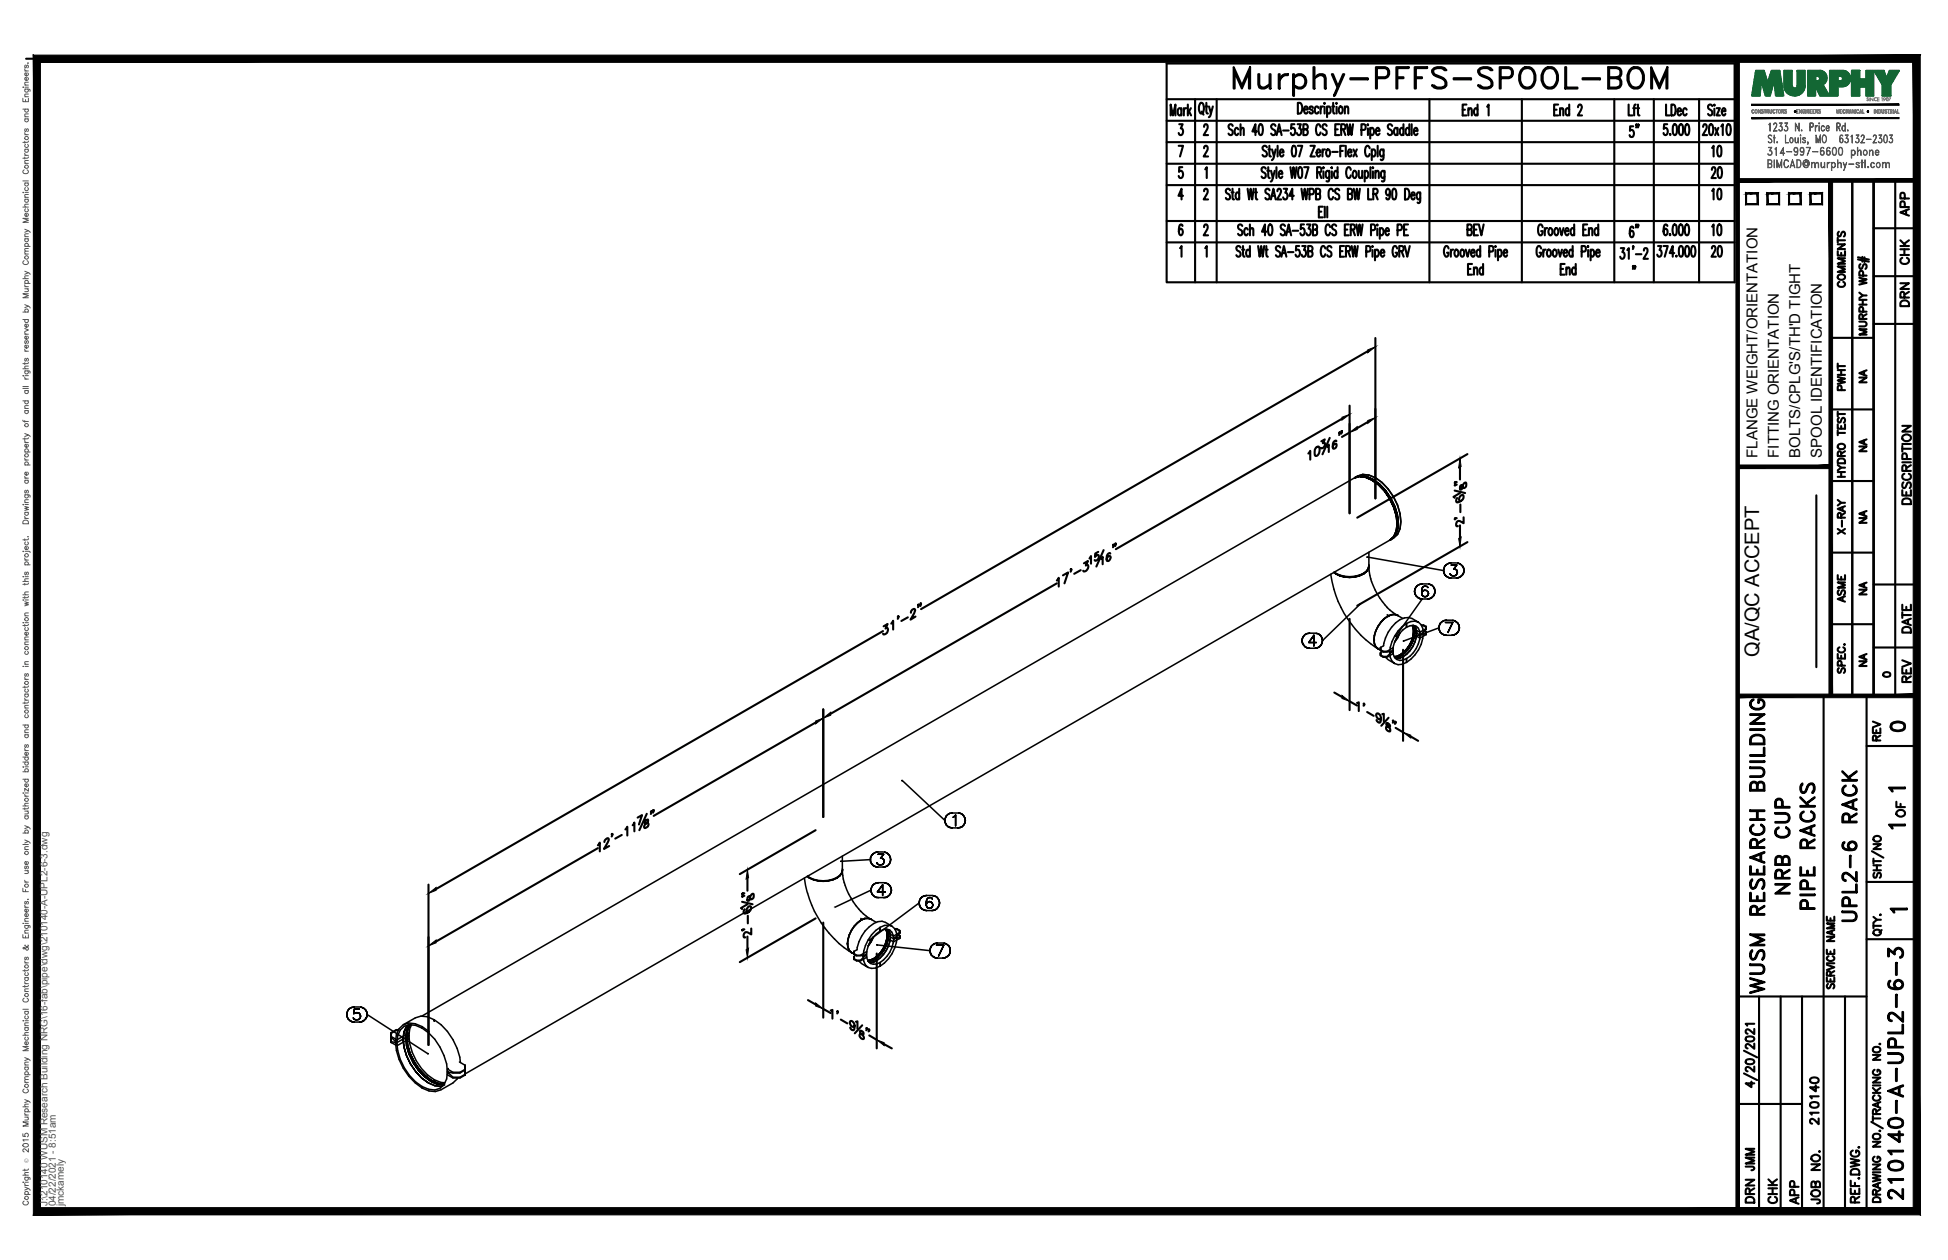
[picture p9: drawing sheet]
<svg xmlns="http://www.w3.org/2000/svg" width="432mm" height="279mm" viewBox="0 0 432 279" stroke-linecap="round" stroke-linejoin="round" font-family="sans-serif">
<defs><g id="words">
<text font-size="10.6" x="272.3" y="22.6">Murphy-PFFS-SPOOL-BOM</text>
<g font-size="6.6">
<text x="397.6" y="199.3" transform="rotate(-90 397.6 199.3)">NRB CUP</text>
<text x="403.2" y="202.8" transform="rotate(-90 403.2 202.8)">PIPE RACKS</text>
<text x="412.4" y="205.3" transform="rotate(-90 412.4 205.3)">UPL2-6 RACK</text>
<text x="391.9" y="221.5" transform="rotate(-90 391.9 221.5)">WUSM RESEARCH BUILDING</text>
<text x="422.6" y="267.1" transform="rotate(-90 422.6 267.1)">210140-A-UPL2-6-3</text>
</g>
<text font-size="5.7" x="382.8" y="58.2" transform="rotate(-90 382.8 58.2)">20</text>
<g font-size="5.3">
<text x="364.1" y="31.8" transform="rotate(-90 364.1 31.8)">5&quot;</text>
<text x="382.4" y="36" transform="rotate(-90 382.4 36)">10</text>
<text x="378.2" y="40.6">20</text>
<text x="382.4" y="45.5" transform="rotate(-90 382.4 45.5)">10</text>
<text x="378.2" y="53.3">10</text>
<text x="417.7" y="163.3">0</text>
<text x="389.8" y="260.7" transform="rotate(-90 389.8 260.7)">JMM</text>
<text x="389.8" y="267.8" transform="rotate(-90 389.8 267.8)">DRN</text>
<text x="399.7" y="268.1" transform="rotate(-90 399.7 268.1)">APP</text>
</g>
<g font-size="4.9">
<text x="364.1" y="54" transform="rotate(-90 364.1 54)">6&quot;</text>
<text x="424" y="49" transform="rotate(-90 424 49)">APP</text>
<text x="424" y="59.6" transform="rotate(-90 424 59.6)">CHK</text>
<text x="409.9" y="64.9" transform="rotate(-90 409.9 64.9)">COMMENTS</text>
<text x="424" y="69.1" transform="rotate(-90 424 69.1)">DRN</text>
<text x="409.9" y="87.8" transform="rotate(-90 409.9 87.8)">PWHT</text>
<text x="424.4" y="112.9" transform="rotate(-90 424.4 112.9)">DESCRIPTION</text>
<text x="409.9" y="119.6" transform="rotate(-90 409.9 119.6)">X-RAY</text>
<text x="409.9" y="134.8" transform="rotate(-90 409.9 134.8)">ASME</text>
<text x="424.4" y="141.5" transform="rotate(-90 424.4 141.5)">DATE</text>
<text x="424.4" y="152.4" transform="rotate(-90 424.4 152.4)">REV</text>
<text x="417.7" y="165.5" transform="rotate(-90 417.7 165.5)">REV</text>
<text x="423" y="182.4" transform="rotate(-90 423 182.4)">OF</text>
<text x="403.9" y="250.5" transform="rotate(-90 403.9 250.5)">210140</text>
<text x="394.8" y="268.1" transform="rotate(-90 394.8 268.1)">CHK</text>
<text x="404.3" y="268.1" transform="rotate(-90 404.3 268.1)">JOB NO.</text>
</g>
<g font-size="4.4">
<text x="414.5" y="86.1" transform="rotate(-90 414.5 86.1)">NA</text>
<text x="414.5" y="101.2" transform="rotate(-90 414.5 101.2)">NA</text>
<text x="414.5" y="117.1" transform="rotate(-90 414.5 117.1)">NA</text>
<text x="414.5" y="133" transform="rotate(-90 414.5 133)">NA</text>
<text x="389.9" y="145.7" transform="rotate(-90 389.9 145.7)">QA/QC ACCEPT</text>
<text x="414.5" y="148.9" transform="rotate(-90 414.5 148.9)">NA</text>
</g>
<text font-size="4" x="416.3" y="151.3">0</text>
<g font-size="3.5">
<text x="417.3" y="176.7">1</text>
<text x="417.3" y="184.9">1</text>
<text x="417.7" y="203.6">1</text>
</g>
<g font-size="3.3">
<text x="389.5" y="101.5" transform="rotate(-90 389.5 101.5)">FLANGE WEIGHT/ORIENTATION</text>
<text x="394.3" y="101.5" transform="rotate(-90 394.3 101.5)">FITTING ORIENTATION</text>
<text x="399.1" y="101.5" transform="rotate(-90 399.1 101.5)">BOLTS/CPLG'S/TH'D TIGHT</text>
<text x="403.8" y="101.5" transform="rotate(-90 403.8 101.5)">SPOOL IDENTIFICATION</text>
</g>
<g font-size="2.2" fill="#545454">
<text x="10.5" y="267.5" transform="rotate(-90 10.5 267.5)">J:\210140 WUSM Research Building NRG\16-fab\pipe\dwg\210140-A-UPL2-6-3.dwg</text>
<text x="12.4" y="267.5" transform="rotate(-90 12.4 267.5)">04/22/2021 - 8:51am</text>
<text x="14.1" y="267.4" transform="rotate(-90 14.1 267.4)">jmckamely</text>
</g>
<text font-size="1.3" fill="#545454" x="6.3" y="257.9" transform="rotate(-90 6.3 257.9)">Ó</text>
</g></defs>
<!-- layer: HP-CWR-PIPE -->
<g fill="none" stroke="#000" stroke-width=".34">
<path d="M300.3 105.9a3.9 3.9 0 0 1 4.6 0l1.5 1.1M300.4 105.9l1.1-.4-1.1 .4M301.3 105.7l-1.2 .3 1.2-.3M301.5 105.5l1.4 .1-1.4-.1M302.6 105.8l-1.3-.1 1.3 .1M302.9 105.6l1.4 .7-1.4-.7M304.1 106.5l-1.5-.7 1.5 .7M304.3 106.3l1.5 1-1.5-1M305.5 107.5l-1.4-1 1.4 1M306.4 107a5 5 0 0 0-5.5-1.4l-207.4 119.7M306.4 107l1.3 1.4M306.9 108.9l-1.4-1.4 1.4 1.4"/>
<path d="M307.2 108.8l-1.4-1.5 1.4 1.5M307.7 108.4l1.1 1.7 1 1.9M307.7 108.4l1.2 1.7 .9 1.9M308 110.6l-1.1-1.7 1.1 1.7M308 119.8l.9-.8-.9 .8M308.3 119.7h.1M308.3 110.5l-1.1-1.7 1.1 1.7M308.3 110.5l.9 1.8 .6 1.9-.6-1.9zM308.9 112.5l-.9-1.9 .9 1.9M308.9 119l.6-1.3-.6 1.3M309.5 114.4l-.6-1.9 .6 1.9M309.5 114.4l.2 1.7-.2 1.6 .2-1.6z"/>
<path d="M309.8 117.6l-.6 1.2-.9 .9 .9-.9zM309.8 114.2l.2 1.8-.2 1.6 .2-1.6zM309.8 112l.5 1.9M310.3 113.9l.2 1.8-.2 1.5-.5 1.3-1 .8-205.7 118.9M310.3 113.9a4.9 4.9 0 0 1-1.4 5.4l-.6 .4M295 127.3a23.1 23.1 0 0 0 10.3 16.4M295.7 126.9l.4 .4-.4-.4M295.7 126.9a5.7 5.7 0 0 0 3.5 1.1M295.7 126.9a5.6 5.6 0 0 0 4.6 1l-1.1 .1M296.1 127.2h.1M296.1 127.3l.9 .4-.9-.4M297 127.7l1.1 .3-1.1-.3"/>
<path d="M298.1 128h1.1h-1.1M299.2 128h1.1h-1.1M300.3 127.9l1.9-.7zM300.3 128l1-.3-1 .3M301.3 127.7l.9-.4-.9 .4M301.3 127.6l-2.1 .4M301.5 133.9l-8.4 8.2v-.6v.6M302.2 127.3l.7-.5-.7 .5M302.9 126.8l.4-.6-.4 .6M302.9 126.7l-1.6 .9M303.1 123.6h.1M303.1 123.5l16.9 3"/>
<path d="M303.3 126.1l-.4 .6-.7 .5 .7-.5zM303.4 122.5l-.1 3.6 .1-.6M303.4 125.4a2.51 2.51 0 0 1-2.1 2.1 6.8 6.8 0 0 1-5.2-.3l-.3-.3M303.4 125.2a1.57 1.57 0 0 1-.5 1.5M303.4 125.5l-.1 .7M303.4 125.7l.5 2.7M303.8 128.3a16.1 16.1 0 0 0 3.7 6.4M305 139.9a4.2 4.2 0 0 0 0 3.5M305 139.9l-.3 1M306.1 138l.7-.8-.7 .8M306.1 138l-1.1 1.9M306.8 137.2l.8-.5-.8 .5"/>
<path d="M307.5 134.7l2 1.6M307.5 136.3l.1 .4M307.6 136.7l.8-.4-.8 .4M307.7 136.4v.3M308.4 136.3l-.8 .3a6.6 6.6 0 0 0-2.6 3.3M308.4 136.3h.7l.6 .2-.1-.1M308.4 136.3l.7-.1 .6 .3M309.1 136.3h-.7M309.7 136.4l.3 .2M309.8 136.5l1.2 .6M311.8 139.1v-.9v.9M311.8 139.1a1.82 1.82 0 0 1 2.1-.2 1.82 1.82 0 0 1 .9 1.9 6.4 6.4 0 0 1-3 5.2"/>
<path d="M311.8 139.1l-1.5 1.3M313 138.7l.3 .4-.3-.4M313 138.7l.3 .4M313.3 139.1v1.9M313.3 138.7l.2 .6 .1 .9zM313.3 139.1v.9v-.9M313.3 139.4v.6M313.3 140v1v-1M313.5 139.3l-.2 .1 1.4 .8 1.4-.8M313.5 138.8l.4 .8M313.5 131.1l.1 .5-.1-.5M313.6 130.6l-.1 .5 .1-.5"/>
<path d="M313.6 131.6l.3 .5-.3-.5M313.9 130.2l-.3 .4 .3-.4M313.9 132.1l.4 .4-.4-.4M313.9 139.6l.2 .8-.5 2M313.9 139.5l.2 .9-.5 2M314 139l-.2 .1M314.3 129.8l-.4 .4 .4-.4M314.3 132.5l.4 .2-.4-.2M314.4 138a3.3 3.3 0 0 1 1 3.6 8.1 8.1 0 0 1-3.6 5.3M314.7 129.6l-.4 .2 .4-.2M314.7 132.7l.5 .1-.5-.1M315 138.6h.5l.6 .3v.5"/>
<path d="M315.2 131v.6v-.6M315.2 129.5l-.5 .1 .5-.1M315.2 130.4v.6v-.6M315.2 131.2v.8zM315.2 132l.3 .2-.3-.2M315.2 129.5h1.2M315.5 130.1l-.3 .3 .3-.3M315.5 131l-.3 .2 .3-.2M315.5 132.2l.3 .1-.3-.1M315.5 138.6v.2h-.4M315.5 138.8l.6 .3v.5M315.7 140l.4 .2v.5"/>
<path d="M315.8 139.9l.3 .2v.4M315.8 129.9l-.3 .2 .3-.2M315.8 130.9l-.3 .1 .3-.1M315.8 132.3h.1M315.9 130.9h.1M315.9 132.3l.4-.1-.4 .1M316 129.9h-.2h.2M316.1 139.6l-1.3 1.2-1.5-.8v.7l1.4 .8 1.4-.8M316.1 138.9v.7zM316.1 138.9v.2M316.1 139.4v.2M316.3 131l-.4-.1 .4 .1"/>
<path d="M316.3 132.2l.2-.2-.2 .2M316.4 130.1l-.4-.2 .4 .2M316.4 132.8l.5-.1-.5 .1M316.4 132.8h-1.2l-5.8 8.3M316.5 131.2l-.2-.2 .2 .2M316.5 130.3l-.1-.2 .1 .2M316.5 132l.1-.4-.1 .4M316.5 131.2l.1 .4zM316.9 129.6l-.5-.1 .5 .1M316.9 132.7l.5-.2-.5 .2M317.4 129.8l-.5-.2 .5 .2M317.4 132.5l.4-.4-.4 .4"/>
<path d="M317.8 130.2l-.4-.4 .4 .4M317.8 132.1l.2-.5-.2 .5M318 130.6l-.2-.4 .2 .4M318 131.6l.1-.5-.1 .5M318.1 131.1l-.1-.5 .1 .5M319 139.2l.1 .5-.1-.5M319 139.2l-7.9 2.9M319.1 138.7l-.1 .5 .1-.5M319.1 139.7l.2 .5-.2-.5M319.3 138.2l-.2 .5 .2-.5M319.6 137.9l-.3 .3 .3-.3M320 126.5l.1 .5-.1-.5"/>
<path d="M320.1 126l-.1 .5 .1-.5M320.1 127l.2 .5-.2-.5M320.1 137.6l-.5 .3 .5-.3M320.3 125.5l-.2 .5 .2-.5M320.3 127.5l.4 .3-.4-.3M320.4 138h1.6h-1.6M320.6 137.5l-.5 .1 .5-.1M320.6 137.5h1.2M320.7 125.2l-.4 .3 .4-.3M320.7 127.8l.4 .3-.4-.3M321.1 124.9l-.4 .3 .4-.3M321.1 128.1l.5 .1-.5-.1"/>
<path d="M321.4 127.2l.3 .4zM321.6 124.8l-.5 .1 .5-.1M321.6 128.2h1.2M321.6 124.8h1.2M321.7 125.3h1.2h-1.2M321.7 127.6l.7 .1zM322 138l-1.1 2.4 1.1-2.4M322.2 126.2h.4h-.4M322.3 137.6l-.5-.1 .5 .1M322.6 126.2l.2 .2-.2-.2M322.7 127.6l-.3 .1 .3-.1M322.8 137.9l-.5-.3 .5 .3"/>
<path d="M322.8 126.4h.1h-.1M322.8 128.2l.5-.1-.5 .1M322.9 125.3l-.7 .9 .7-.9M322.9 127.4l-.2 .2 .2-.2M322.9 126.4l.1 .4-.1-.4M323 126.8l-.1 .6zM323.2 138.2l-.4-.3 .4 .3M323.3 124.9l-.5-.1 .5 .1M323.3 128.1l.5-.3-.5 .3M323.4 138.7l-.2-.5 .2 .5M323.4 139.7l.1-.5-.1 .5M323.5 139.2l-.1-.5 .1 .5"/>
<path d="M323.8 125.2l-.5-.3 .5 .3M323.8 127.8l.4-.3-.4 .3M324.2 125.5l-.4-.3 .4 .3M324.2 127.5l.2-.5-.2 .5M324.4 126l-.2-.5 .2 .5M324.4 127l.1-.5-.1 .5M324.5 126.5l-.1-.5 .1 .5M288.6 142.1l.1 .5-.1-.5M288.7 141.5l-.1 .6 .1-.6M288.7 142.6l.3 .4-.3-.4M289 141.1l-.3 .4 .3-.4M289 143l.3 .4-.3-.4"/>
<path d="M289.3 140.7l-.3 .4 .3-.4M289.3 143.4l.5 .3-.5-.3M289.8 140.5l-.5 .2 .5-.2M289.8 143.7h.5h-.5M290.1 142.5h1.7h-1.7M290.3 140.4l-.5 .1 .5-.1M290.3 143.7h1.2M290.3 140.4h1.2M291.2 140.9l-1.1 1.6 1.1-1.6M291.2 140.9v2.3v-2.3M291.5 143.7h.5h-.5M292 140.5l-.5-.1 .5 .1"/>
<path d="M292 143.7l.5-.3-.5 .3M292.5 140.7l-.5-.2 .5 .2M292.5 143.4l.3-.4-.3 .4M292.8 141.1l-.3-.4 .3 .4M292.8 143l.3-.4-.3 .4M293.1 141.5l-.3-.4 .3 .4M293.1 142.6v-.5v.5M304.6 141.9h.1M304.7 140.9l-.2 1 .2 .9M304.7 140.9v1.8M304.7 142.8l.3 .6M305 143.4l.5 .5"/>
<path d="M305 143.4l.5 .4-.2-.1M305 143.4l1 .8M305.4 143.9l.3 .1M306 144.7v.7zM306 143.6v.7zM306 144.3v-.7v.5l.6 .3h.9l1.3-.8v1.3l-1.3 .8h-.9l-.6-.3v-.5M306 145.4v-.2l.6 .4v.1M306 144.1v.2l.6 .3v-.2M306 143.6l.7-.4a7.7 7.7 0 0 1 4.6-6.2l.9-.1 .8 .2 1.4 .9a3.2 3.2 0 0 0-3.6 1 7.8 7.8 0 0 0-2.6 6.8l.4 .8 .5 .5-2-1.4M306 144.7v.5M306.1 144.8l-.1 .1M306.3 144.4l-.3 .5"/>
<path d="M306.6 144.6h.9l1.3-.3-1.3 1.3h-.9M309.1 142.3l-.3 2-.8 .4 .8-.4a1.83 1.83 0 0 0 .8 1.9 1.83 1.83 0 0 0 2.2-.2M309.6 145.6h-.5h.5M309.6 145.6h-.5M309.8 145.7l-.7 .1 .7-.1M309.8 145.7l1.6-.9-.8 .6zM310 140.9l-.6 .9M310.3 140.4l-1.2 1.9M310.3 140.4l-1.2 2M310.3 146v-.1v.1M310.3 145.2l-.7 .4 .7-.4M310.3 145.2l-.7 .4"/>
<path d="M311.1 144.6l-.8 .6 .8-.6M311.1 144.6l-.8 .6M311.4 144.8l.7-.8-.7 .8M311.8 146.9l-1 .4-.9 .1-.8-.3M311.8 146v.9M311.9 143.9l-.8 .7 .8-.7M311.9 143.9l-.8 .7M312.1 144l.6-.9-.6 .9M312.5 142.9l-.6 1 .6-1M312.5 142.9l-.6 1M312.7 143.1l.5-1-.5 1M313 142l-.5 .9 .5-.9"/>
<path d="M313 142l-.5 .9M313.2 143.4a4.8 4.8 0 0 1-3.7 2.6h-.2M313.2 143.4a4.2 4.2 0 0 1-3.8 2.6M313.3 141l-.3 1 .3-1M313.3 141l-.3 1M313.6 140.2l-.1 .9-.3 1zM313.6 142.4l-.4 1M314.7 140.2v1.3M314.8 140.8l.7-.4-.7 .4M316.1 140.1v.6zM316.1 140.5l-1.3 .3M316.1 140.1v.1"/>
<path d="M316.1 140.5v.2M319.3 140.2l.3 .3-.3-.3M319.6 140.5l.5 .3-.5-.3M320.1 140.8l.5 .1-.5-.1M320.6 140.9h1.2M321.8 140.9l.5-.1-.5 .1M322.3 140.8l.5-.3-.5 .3M322.8 140.5l.4-.3-.4 .3M323.2 140.2l.2-.5-.2 .5M200 173.1h.1M200 173.1l9.5 8.8M178.3 194.7a23.4 23.4 0 0 0 10.3 16.4"/>
<path d="M178.9 194.3a6.1 6.1 0 0 0 5.7 .8M179 194.3l.4 .4M179.4 194.6h.1M179.4 194.7h.1M179.4 194.7a6.7 6.7 0 0 0 5.2 .4M185.5 194.7l-.9 .4M185.5 194.6h.1M186.2 194.2l-.7 .5M186.7 192.6l.1 .3a2.46 2.46 0 0 1-2.2 2.2l-1 .3M186.7 192.9l-.1 .7-.4 .6M186.7 193.2l.4 2.6M186.7 189.9v3a2.53 2.53 0 0 1-2.1 2.1 6.4 6.4 0 0 1-5.6-.7"/>
<path d="M186.7 193.1v-.2l-.1 .7-.4 .6M187.1 195.7a16.7 16.7 0 0 0 3.7 6.4M192.9 190.6l.1 .5-.1-.5M192.9 190.6l-6.4 .4M193 190.1l-.1 .5 .1-.5M193 191.1l.2 .5-.2-.5M193.1 197.4l.1 .5-.1-.5M193.1 197.4l-8.2 3.8M193.2 196.9l-.1 .5 .1-.5M193.2 197.9l.2 .5-.2-.5M193.2 189.6l-.2 .5 .2-.5M193.2 191.6l.4 .4-.4-.4"/>
<path d="M193.4 196.4l-.2 .5 .2-.5M193.4 198.4l.3 .3-.3-.3M193.6 189.3l-.4 .3 .4-.3M193.6 192l.5 .2-.5-.2M193.7 196l-.3 .4 .3-.4M193.7 198.7l.5 .3-.5-.3M194.1 189l-.5 .3 .5-.3M194.1 192.2l.5 .1-.5-.1M194.2 195.8l-.5 .2 .5-.2M194.2 199h.5h-.5M194.4 191.3l.2 .4zM194.5 197.8h1.7h-1.7"/>
<path d="M194.6 188.9l-.5 .1 .5-.1M194.6 192.3h1.2M194.6 188.9h1.2M194.6 189.4h1.3h-1.3M194.6 191.7l.7 .1zM194.7 195.7l-.5 .1 .5-.1M194.7 199h1.2M194.7 195.7h1.2M195.2 190.3h.3h-.3M195.5 190.3l.2 .1-.2-.1M195.7 196.2l-1.2 1.6 1.2-1.6M195.7 196.2v2.4v-2.4"/>
<path d="M195.7 191.7l-.4 .1 .4-.1M195.7 190.4l.2 .2-.2-.2M195.8 192.3l.5-.1-.5 .1M195.9 189.4l-.7 .9 .7-.9M195.9 191.5l-.2 .2 .2-.2M195.9 190.6l.1 .3-.1-.3M195.9 199h.5h-.5M196 190.9l-.1 .6zM196.3 189l-.5-.1 .5 .1M196.3 192.2l.5-.2-.5 .2M196.4 195.8l-.5-.1 .5 .1M196.4 199l.5-.3-.5 .3"/>
<path d="M196.8 189.3l-.5-.3 .5 .3M196.8 192l.3-.4-.3 .4M196.9 196l-.5-.2 .5 .2M196.9 198.7l.4-.3-.4 .3M197.1 189.6l-.3-.3 .3 .3M197.1 191.6l.2-.5-.2 .5M197.3 196.4l-.4-.4 .4 .4M197.3 198.4l.2-.5-.2 .5M197.3 190.1l-.2-.5 .2 .5M197.3 191.1l.1-.5-.1 .5M197.4 190.6l-.1-.5 .1 .5M197.5 196.9l-.2-.5 .2 .5"/>
<path d="M197.5 197.9l.1-.5-.1 .5M197.6 197.4l-.1-.5 .1 .5M203.8 199.7l-.1 .5 .1-.5M204 199.2l-.2 .5 .2-.5M204.4 198.9l-.4 .3 .4-.3M204.9 198.7l-.5 .2 .5-.2M205.4 198.6l-.5 .1 .5-.1M205.4 198.6h1.2M205.4 199.5l-.1 .6 .1-.6M205.6 199.2l-.2 .3 .2-.3M206 199l-.4 .2 .4-.2M206 199.9l-.4 .2 .4-.2"/>
<path d="M206.1 199.9h-.1h.1M206.2 199h-.2h.2M206.6 199.2l-.4-.2 .4 .2M206.7 199.4l-.1-.2 .1 .2M207.1 198.7l-.5-.1 .5 .1M207.6 198.9l-.5-.2 .5 .2M207.9 199.2l-.3-.3 .3 .3M208.2 199.7l-.3-.5 .3 .5M209.5 181.9v.5v-.5M209.5 181.4v.5v-.5M209.5 182.4l.2 .5-.2-.5M209.7 181l-.2 .4 .2-.4"/>
<path d="M209.7 182.9l.4 .4-.4-.4M210.1 180.6l-.4 .4 .4-.4M210.1 183.3l.5 .2-.5-.2M210.6 180.3l-.5 .3 .5-.3M210.6 183.5l.5 .1-.5-.1M211.1 180.3h-.5h.5M211.1 183.6h1.2M211.1 180.3h1.2M211.3 181.2l.2-.1-.2 .1M211.5 181.1l.3-.4-.3 .4M211.8 180.7v2.4v-2.4M212.3 183.6l.5-.1-.5 .1"/>
<path d="M212.8 180.3h-.5h.5M212.8 183.5l.5-.2-.5 .2M213.3 180.6l-.5-.3 .5 .3M213.3 183.3l.3-.4-.3 .4M213.6 181l-.3-.4 .3 .4M213.6 182.9l.3-.5-.3 .5M213.9 181.4l-.3-.4 .3 .4M213.9 182.4l.1-.5-.1 .5M214 181.9l-.1-.5 .1 .5M187.9 209.3h.1M187.9 208.3a2.69 2.69 0 0 0 .9 3l.2 .1M188 208.3l-.1 1 .4 1.5"/>
<path d="M188.3 207.3a3.7 3.7 0 0 0 0 3.5M188.3 210.8l.5 .4-.2-.1M188.3 207.3l-.3 1M188.3 210.8l.5 .4M188.8 206.3l-.9 2M188.8 211.3h.2M188.8 206.3l-.5 1M188.8 211.2h.1M188.8 211.3l.5 .2M189.3 212.1v.7zM189.3 211v.6zM189.3 211.6v-.6v.4l.6 .4h.8l1.4-.8v1.3l-1.4 .8h-.8l-.6-.3v-.5"/>
<path d="M189.3 212.8v-.2l.6 .3v.2M189.3 211.4v.2l.6 .3v-.1M189.3 211l.7-.4a7.9 7.9 0 0 1 4.6-6.2l.9-.1 .8 .2 1.4 .9a3.2 3.2 0 0 0-3.6 .9 7.8 7.8 0 0 0-2.6 6.8l.3 .9 .6 .5-1.4-.8-.6-.6M189.3 212.1v.5M189.4 205.4l.7-.8-.7 .8M189.4 205.4l-.6 .9M189.4 212.2l-.1 .1M189.6 211.8l-.3 .5M189.9 211.9l2.2-.2-1.4 1.2h-.8M190.1 204.6l.8-.6-.8 .6M190.8 202l2 1.7M190.8 203.7l.1 .3"/>
<path d="M190.9 204l.8-.3-.8 .3M191 204h.1M191 203.8v.3M192.4 213.1h.7l-.7 .1M192.5 209.7l-.4 2-.8 .4 .8-.4 .4 1.5M192.5 213.2a1.9 1.9 0 0 0 2.6 .2M192.6 213.3a3.3 3.3 0 0 0 3.2-1.6 3.5 3.5 0 0 1-3.2 1.6zM192.7 208.5h.1M192.9 212.9l-.6 .1 .6-.1M192.9 212.9l-.6 .1M192.9 203.8h.1l-1.3-.1h.7l.7 .2M193.1 203.9l1.2 .6"/>
<path d="M193.3 204a1.9 1.9 0 0 0-2.4 0l-1.6 1.3-.5 1M193.3 208.2l-.6 1M193.6 207.8l-1.1 1.9M193.6 207.8l-1.2 2M193.7 212.6l-.8 .3 .8-.3M193.7 213.4v-.1v.1M193.7 212.6l-.8 .3M193.9 212.8l-.8 .3 .8-.3M194.4 212l-.7 .6 .7-.6M194.4 209.5l11.7 1.3M194.4 212l-.7 .6M194.7 212.2l-.8 .6 .8-.6"/>
<path d="M195.1 206.4v-.8v.8M195.1 206.4a1.83 1.83 0 0 1 2.1-.2 1.83 1.83 0 0 1 .9 2 6.7 6.7 0 0 1-3 5.2M195.1 214.2l-1 .5h-.9l-.8-.2M195.1 206.4l-1.5 1.4M195.1 213.4v.8M195.1 211.3l-.7 .7 .7-.7M195.1 211.3l-.7 .7M195.4 211.4l.6-.9-1.3 1.7M195.8 210.3l-.7 1 .7-1M195.8 210.3l-.7 1M196.2 209.3l-.4 1 .4-1M196.4 206.1l.1 .4-.1-.4"/>
<path d="M196.4 206.1l.1 .4M196.5 208.4l-.3 .9 .3-.9M196.5 206.1l.3 .6 .1 .8-.1-.8zM196.5 206.5l.2 .9-.2-.9M196.5 206.5l.2 .9-.2 1M196.5 208.4l-.7 1.9M196.6 206.7l.1 .7M196.7 207.4l-.2 1 .2-1M196.8 206.7h-.2l1.5 .9 1.3-.8M196.8 206.1l.1 .2M196.8 208.5l-.8 2zM196.8 208.5l.1-1-.1 1"/>
<path d="M196.8 206.1l.2 .1M196.9 209.7l-1.1 2M196.9 206.3l.4 .6M197.3 206.9v1.8l-.4 1M197.3 206.9v1.8l-.3 1M197.3 206.4l-.3 .1M197.7 205.4l.6 .5M198.1 207.6v1.3M198.1 208.2l.7-.4-.7 .4M198.3 205.9a4.7 4.7 0 0 1 0 4.3 8 8 0 0 1-3.2 4M198.3 205.9h.5l.6 .4v.5M198.8 205.9v.2h-.4"/>
<path d="M198.8 206.1l.6 .3v.6M199 207.3l.4 .3v.5M199.1 207.2l.3 .2v.5M199.4 207l-1.3 1.2-1.4-.8-.1 .7 1.5 .8 1.3-.8M199.4 206.3v.7zM199.4 207.4v.7zM199.4 207.9l-1.3 .3M199.4 206.3v.1M199.4 206.8v.2M199.4 207.4v.2M199.4 207.9v.2M203.7 200.2l.1 .5-.1-.5"/>
<path d="M203.7 200.2l-11 8.3M203.8 200.7l.2 .5-.2-.5M204 201.2l.4 .4-.4-.4M204.4 201.6l.5 .2-.5-.2M204.9 201.8l.5 .1-.5-.1M205.3 200.1v.5v-.5M205.4 201.9h1.2M205.4 200.3l-.1 .3 .1 .5-.1-.5zM205.4 201.1l.2 .2-.2-.2M205.6 200.1l-.2 .2 .2-.2M205.6 201.3l.4 .1-.4-.1M206 201.4h.1h-.1"/>
<path d="M206.1 201.4l.3-.1-.3 .1M206.1 210.8l.1 .5-.1-.5M206.2 210.3l-.1 .5 .1-.5M206.2 211.3l.2 .5-.2-.5M206.4 200.1l-.3-.2 .3 .2M206.4 201.3l.3-.2-.3 .2M206.4 209.8l-.2 .5 .2-.5M206.4 211.8l.4 .3-.4-.3M206.6 201.9l.5-.1-.5 .1M206.7 200.3l-.3-.2 .3 .2M206.7 201.1l.1-.4-.1 .4M206.7 200.3l.1 .4z"/>
<path d="M206.8 209.5l-.4 .3 .4-.3M206.8 212.1l.5 .3-.5-.3M207.1 201.8l.5-.2-.5 .2M207.3 209.2l-.5 .3 .5-.3M207.3 212.4l.5 .1-.5-.1M207.6 201.6l.3-.4-.3 .4M207.6 209.6h1.6h-1.6M207.8 209.1l-.5 .1 .5-.1M207.8 212.5h1.2M207.8 209.1h1.2M207.9 201.2l.3-.5-.3 .5M208.2 200.7l.1-.5-.1 .5"/>
<path d="M208.3 200.2l-.1-.5 .1 .5M209 212.5l.5-.1-.5 .1M209.2 209.6l-1.1 2.4 1.1-2.4M209.5 209.2l-.5-.1 .5 .1M209.5 212.4l.5-.3-.5 .3M210 209.5l-.5-.3 .5 .3M210 212.1l.3-.3-.3 .3M210.3 209.8l-.3-.3 .3 .3M210.3 211.8l.3-.5-.3 .5M210.6 210.3l-.3-.5 .3 .5M210.6 211.3v-.5v.5M210.6 210.8v-.5v.5"/>
<path d="M76.9 224.9v.6v-.6M76.9 224.4v.5v-.5M76.9 225.5l.3 .4-.3-.4M77.2 224l-.3 .4 .3-.4M77.2 225.9l.3 .4-.3-.4M77.5 223.6l-.3 .4 .3-.4M77.5 226.3l.5 .3-.5-.3M78 223.4l-.5 .2 .5-.2M78 226.6h.5h-.5M78.4 225.9l-.1-.2 .1 .2M78.4 224.8l.2-.2-.2 .2M78.5 223.3l-.5 .1 .5-.1"/>
<path d="M78.5 226.6h1.2M78.5 223.3h1.2M78.6 223.8l-.2 1 .2-1M78.6 226l-.2-.1 .2 .1M78.6 224.6h.3h-.3M78.9 226.1l-.3-.1 .3 .1M78.9 224.6h.3h-.3M79.2 226.1h-.3h.3M79.2 224.6h.4h-.4M79.6 226l-.4 .1 .4-.1M79.6 224.6l.2 .3-.2-.3M79.7 223.8h-1.1h1.1"/>
<path d="M79.7 226.6h.5h-.5M79.8 225.8l-.2 .2 .2-.2M79.8 224.9l.1 .3-.1-.3M79.9 225.2l-.1 .6zM80.2 223.4l-.5-.1 .5 .1M80.2 226.6l.5-.3-.5 .3M80.7 223.6l-.5-.2 .5 .2M80.7 226.3l.4-.4-.4 .4M81.1 224l-.4-.4 .4 .4M81.1 225.9l.2-.4-.2 .4M81.3 224.4l-.2-.4 .2 .4M81.3 225.5l.1-.6-.1 .6"/>
<path d="M81.4 224.9l-.1-.5 .1 .5M81.4 224.9l13.5 8.8M86.7 230.1v1.1zM86.7 229v1zM86.7 229.9v.1l1.3 1.2v-.6M86.7 229.1v.9M86.7 230.1v.9M86.8 230.1l-.1 .2M86.9 230.2l-.2 .1v.9v-.2l1.3 .2v.7M87.8 228.3l-1.1 .7v.9l1.3 .7 2.7-1.5v1.3l-2.7 1.5-1.3-.7M87.8 228.5h.5M88 231.2l-.3-.2 .3 .2"/>
<path d="M88.4 228.3h-.6v.2l-1.1 .6v-.1M89.4 230.4l.2 1.8 .5 1.9-.6-1.9zM89.4 227.2a5.3 5.3 0 0 1 5.7 1.6M90.1 227.6l-.5 1.2-.2 1.6 .1-1.6zM90.3 229.5l.3 .2-.3-.2M90.4 227.4l-.3 .2 .3-.2M90.4 228.4l-.2 1.5 .2 1.8-.2-1.8zM90.4 228.4l.5-1.2-.5 1.2M90.6 229.6l-2.6 1.6M90.7 227.3a7.1 7.1 0 0 0 0 6.5 7.1 7.1 0 0 1 0-6.5zM90.7 233.8l.9 1.8M90.7 227.2v.1"/>
<path d="M90.9 233.6l-.5-1.9 .5 1.9M91 236l-.9-1.9 .9 1.9M91 236l1.2 1.6 1.3 1.5-1.4-1.5zM91.2 227.3a7.1 7.1 0 0 0 .2 6.1 12 12 0 0 0 4.9 6v.3v-.3l1.4 .6 .9 .1M91.6 235.6l1.1 1.7 1.4 1.4-1.4-1.4zM91.8 235.5l-.9-1.9 .9 1.9M93 237.2l-1.2-1.7 1.2 1.7M93.6 228a3.3 3.3 0 0 0-5.4 1.6 10.7 10.7 0 0 0 2.5 8.8l1.4 1.5 1.5 1M93.6 228v-.3v.3M93.6 228a12.5 12.5 0 0 1 5.6 9.7 3.3 3.3 0 0 1-4.2 3.8l-1.4-.6M94.3 238.6l-1.3-1.4 1.3 1.4M94.9 233.6h.1"/>
<path d="M95.5 239.8l-1.4-1.1 1.4 1.1M95.8 239.7l-1.5-1.1 1.5 1.1M96.3 226.1l-1.6-.6-1.4-.2-1.2 .4-2.7 1.5a5.2 5.2 0 0 0-1.5 5.7 13.2 13.2 0 0 0 5.7 8.4v-.4M96.3 226.1v.3v-.3M96.3 226.1a13 13 0 0 1 5.8 9.5M99.2 237.7l.3 .2-.3-.2M99.3 236.9l-.1 .2 1.2 .7h1.6v.1h-1.6l-1.2-.2v-.6M101.5 239a8.4 8.4 0 0 1-5 3l-1.4-.1-1.5-.6v-.4M101.5 239l-.1 .1M101.8 235.5l1.3 .7M102.9 237.4l.2 .1M103 237.3h.1"/>
<path d="M103.1 237.5v.9l-1.1 .6h-1.6l-1.2-.7v-.6l1.2 1.2h1.6v.1M103.1 236.2v.9l-1.1 .7M103.1 236.2v1.1l-1.1 .6M103.1 237.3v.9l-1.1 .7M103.1 236.2v1.1zM103.1 237.3v1.1zM103.1 237.1v.2M103.1 237.3v.2M103.1 238.2v.2M95 240.1l-1.5-1 1.5 1M95 240.1l1.4 .6 1.4 .2M95 240.1l1.4 .7 1.4 .1"/>
<path d="M97 240.4l-1.5-.6 1.5 .6M97.3 240.3l-1.5-.6 1.5 .6M98.2 240.8l-.4 .1M98.4 240.6l-1.4-.2 1.4 .2M98.5 240.4l-1.2-.1 1.2 .1"/>
</g>
<g fill="#000">
<circle cx="308" cy="119.8" r=".17"/>
<circle cx="302.2" cy="127.2" r=".17"/>
<circle cx="307.7" cy="136.7" r=".17"/>
<circle cx="309.7" cy="136.5" r=".17"/>
<circle cx="90.7" cy="227.3" r=".17"/>
<circle cx="98.4" cy="240.6" r=".17"/>
</g>
<!-- layer: PS-BDR -->
<g fill="#000" stroke="#000" stroke-width=".22">
<path d="M388.3 26.1v.2l32.6-.2zM388.3 26.3l32.6-.2v.2z"/>
<path d="M388.3 23.1v.3l32.6-.3zM388.3 23.4l32.6-.3v.3z"/>
<path d="M7.4 12.2v257.2l1.6-1.6zM7.4 12.2l1.6 1.6v254zM7.4 12.2l1.6 1.6 416.6-1.6zM9 13.8l416.6-1.6-1.5 1.6zM425.6 12.2l-1.5 1.6 1.5 255.6zM424.1 13.8l1.5 255.6-1.5-1.6zM7.4 269.4h418.2l-1.5-1.6zM9 267.8h415.1l-416.7 1.6z"/>
</g>
<!-- layer: PS-BDR-T -->
<g fill="none" stroke="#000" stroke-width=".47">
<path d="M415.3 40v114.3h-4.7v-114.2v114.2h-4.8v-114.2M387 42.9h2.6v2.4h-2.6zM391.8 42.9h2.6v2.4h-2.6zM396.6 42.9h2.5v2.4h-2.5zM401.3 42.9h2.6v2.4h-2.6zM411.8 57.5l2.5 .5M411.8 57.1l2.5 .5M412.4 58.6a.59 .59 0 0 0-.3 .5 .59 .59 0 0 0 .4 .5l.3-.1 .3-.8 .4-.1a.64 .64 0 0 1 0 1M412.8 57v1M413.3 57.1v1M405.8 74.9h9.5M412.1 71.3l1.4 .1a.52 .52 0 0 1 .2 .6 .52 .52 0 0 1-.4 .4h-1.2"/>
<path d="M412.1 61.6l1.7 .4-1.7 .3 1.7 .4-1.7 .4M412.1 67.5h1.7M412.1 66.5h1.7M412.1 64.9l.8 .6M412.9 70.7l-.1-.9-.4-.1-.3 .3v.7h1.7M412.9 66.5v1M413 69.1l-.1-.9-.5-.1-.3 .3v.7h1.7M413 61.1l-.1-.9-.5-.1-.3 .3v.7h1.7M413.8 73h-1.7l1.7 .6-1.7 .6h1.7M413.8 65.5h-.9l-.8 .6M413.8 69.7l-.9 .5M405.8 90.8h9.5"/>
<path d="M407.4 94.1v1h1.6v-1M407.4 96h1.6M407.4 91.3v1.1M407.4 95.4v1.1M407.4 91.8h1.6M407.4 98.7a.79 .79 0 0 1 1-.3 .79 .79 0 0 1 .5 .9 .78 .78 0 0 1-1 .3 .78 .78 0 0 1-.5-.9zM407.6 92.7a.59 .59 0 0 0-.3 .5 .59 .59 0 0 0 .4 .5l.3-.1 .3-.8 .4-.1a.65 .65 0 0 1 0 1M408.1 94.5v.6M402.6 109.8v38.1M405.8 106.7h9.5M407.4 105.7h1.6M407.4 104.7h1.6"/>
<path d="M407.4 103.1l.7 .6M407.4 102a.9 .9 0 0 1 1.6 .2v.5h-1.6zM408.1 101.1l-.1-.9-.3-.1-.3 .3v.7h1.6M408.1 104.7v1M409 103.7h-.9l-.7 .6M409 100.1l-.9 .5M405.8 122.5h9.5M405.8 138.4h9.5M407.4 145v1h1.6v-1M407.6 148.2a.59 .59 0 0 0-.3 .5 .59 .59 0 0 0 .4 .5l.3-.2 .3-.7 .4-.1a.65 .65 0 0 1 0 1M407.7 143.5a.59 .59 0 0 0-.3 .7 .59 .59 0 0 0 .6 .5h.4a.59 .59 0 0 0 .6-.5 .59 .59 0 0 0-.4-.7M408.1 145.4v.6"/>
<path d="M408.2 147.6l-.1-.9-.4-.2-.3 .4v.7h1.6M408.8 142.9h.2z"/>
</g>
<!-- layer: PS-DIM -->
<path d="M5.8 13h419" fill="none" stroke="#000" stroke-width=".47"/>
<!-- layer: 0 -->
<g fill="none" stroke="#000" stroke-width=".47">
<path d="M415.3 40v114.3M420.1 40v114.3M415.3 50.6h9.5M415.3 61.2h9.5M415.3 71.8h9.5M415.3 129.6h9.5M415.3 143.6h9.5M386.6 238l2.9 1.5M386.6 233l2.9 1.5M387 235.1a1.29 1.29 0 0 1 1.9 .3 1.1 1.1 0 0 1-1.9 .1zM387 230l.8-.2a.85 .85 0 0 1 1.1 .6 1.14 1.14 0 0 1-1.9 0zM388.2 239.8v1.3l-1.2-.9h1.9"/>
<path d="M388.9 236.5v1.1l-1-.8-.6-.2-.3 .3v.3l.4 .4M388.9 231.4v1.2l-1-.8-.6-.3-.3 .2v.5l.4 .3M388.9 228.2v1.1l-1-.8-.6-.3-.3 .2v.5l.4 .3M388.9 227h-1.9l.3 .4"/>
</g>
<g fill="#000" stroke="#000" stroke-width=".22">
<path d="M384.8 13l.8 255.6v-255.6zM384.8 13l.8 255.6h-.8z"/>
<path d="M385.2 39.6v.8l39.6-.8zM385.2 40.4l39.6-.8v.8z"/>
<path d="M424.5 40l.8 114.3v-114.3zM424.5 40l.8 114.3h-.8z"/>
<path d="M385.2 153.9v.8l39.6-.8zM385.2 154.7l39.6-.8v.8z"/>
</g>
<!-- layer: PS-LOGO -->
<g fill="none" stroke="#545454" stroke-width=".22">
<path d="M5.1 19.3h.1zM5.5 19.8h.9l.2 .1v.4M5.5 15.3v.3l.3 .1M5.5 18.9h.8M5.5 15.7h.8M5.5 19.3h.8M5.7 19.8a.38 .38 0 0 0-.1 .5 .38 .38 0 0 0 .6 0 .38 .38 0 0 0-.1-.5M5.7 14.4l-.2 .3v.3h.3l.1-.4 .2-.2 .2 .3-.2 .4M6.1 17.2a.38 .38 0 0 1 .1 .5 .38 .38 0 0 1-.6 0 .38 .38 0 0 1 .1-.5h.1v.7M6.1 16.2a.38 .38 0 0 1 .1 .5 .38 .38 0 0 1-.6 0 .38 .38 0 0 1 .1-.5h.1v.6M6.2 13.9v.1zM6.3 18.2l-.8 .1v.3l.2 .3"/>
<path d="M5.1 21.8v.7h1.2v-.7M5.1 24.2h1.2M5.4 37.7a.43 .43 0 0 0-.3 .5 .43 .43 0 0 0 .4 .3h.3a.43 .43 0 0 0 .5-.3 .43 .43 0 0 0-.3-.5M5.5 34v.3l.3 .1M5.5 29.4v.3l.3 .2M5.5 31.3v.4M5.5 34.8v.4M5.5 36.2h.8M5.5 34.4h.8M5.5 33.1h.8M5.5 29.9h.8M5.5 26.4h.8"/>
<path d="M5.5 25.9h.8M5.5 21.4h.8M5.7 33.1a.38 .38 0 0 0-.1 .5 .38 .38 0 0 0 .6 0 .38 .38 0 0 0-.1-.5M5.7 32a.4 .4 0 0 0-.1 .6 .4 .4 0 0 0 .6 0 .4 .4 0 0 0-.1-.6M5.7 28.6l-.2 .2v.3h.3l.1-.4 .2-.1 .2 .2-.2 .4M5.7 26.4a.38 .38 0 0 0-.1 .5 .38 .38 0 0 0 .6 0 .38 .38 0 0 0-.1-.5M5.7 24.2a.38 .38 0 0 0-.1 .6 .38 .38 0 0 0 .6 0 .38 .38 0 0 0-.1-.6M5.7 22.1v.4M6.3 35.6h-.8v.3l.2 .3M6.3 34.8l-.3 .3h-.9M6.3 31.3l-.3 .3h-.9M6.3 25.3h-.8v.3l.2 .3"/>
<path d="M6.3 20.9h-.8v.3l.2 .2M391.9 34.2l.2 .2M392 36.3l.6-.1v-.6l-.6-.1v1.6l.6-.1v-.6h-.6M392.1 30a.44 .44 0 0 1 .7 .2 .38 .38 0 0 0-.6-.2 .38 .38 0 0 0-.1 .5l.4 .3a.46 .46 0 0 1 .2 .7 .46 .46 0 0 1-.7-.1 .41 .41 0 0 0 .6 .1 .41 .41 0 0 0 0-.6l-.6-.4zM392.3 33.3a.53 .53 0 0 1 .5 .8 .53 .53 0 0 1-.9 0 .47 .47 0 0 0 .7 .2l.2-.3M392.4 27.2l-.1 1.9v-1.7l-.2 .2zM392.4 36.3l.3 .1v.6l-.8 .2v-1.8l.8 .2v.6l-.3 .2M392.5 33.4a.51 .51 0 0 1 .3 .5 .51 .51 0 0 1-.3 .5M392.7 32.8l-.7-.1h.8l-.5 .7M392.7 32.7l-.5 .7 .4 .1 .2 .3M393.1 30.5l.4 .1zM393.1 29l.8 .1h-.8l.7-1.3-.2-.5h-.2l-.3 .4 .1-.3a.39 .39 0 0 1 .6 0 .39 .39 0 0 1 0 .5l-.7 1.2"/>
<path d="M393.3 35.4v1.8zM393.3 29.9v1.8zM393.4 33l.4-.3v1.7l-.1-1.6zM393.9 35.4l.5 1.5 .6-1.5v1.8l-.1-1.4-.5 1.4-.5-1.4v1.4zM393.9 31.4l.1 .3zM393.9 31.5l.1 .1zM394.4 28.8l.1 .2M394.7 27.9a.55 .55 0 0 1 .4 .7 .55 .55 0 0 1-.7 .4l-.1-.3 .4 .3 .3-.4M394.7 33.9l.9 .1h-1l.7-1.3v1.7v-1.5l-.6 1.1M394.8 28l.2 .5-.2 .5M395 27.3l-.6-.1h.6l-.3 .8M395 27.2l-.4 .8 .4 .1v.3"/>
<path d="M395.5 28.8l.2 .2M395.7 35.5a.47 .47 0 0 1 .7 .3l-.3-.3h-.3a1.08 1.08 0 0 0 0 1.6h.3l.3-.3a.44 .44 0 0 1-.4 .4 .44 .44 0 0 1-.5-.4l-.1-.7zM395.8 29.9v1.7l.7 .1h-.7zM395.8 27.9a.55 .55 0 0 1 .5 .7 .55 .55 0 0 1-.7 .4l-.1-.3 .4 .3 .4-.4M396 28l.3 .5-.3 .5M396 33.6l1.2 .1zM396.2 27.3l-.6-.1h.7l-.5 .8M396.2 27.2l-.4 .8 .3 .1 .2 .3M396.9 30.6a.57 .57 0 0 1 .7 .4 .57 .57 0 0 1-.4 .7l-.3-.1-.2-.4zM396.9 36.8h.8M397 30.6a.52 .52 0 0 1 .4 .5 .52 .52 0 0 1-.4 .5l-.2-.4zM397 36.7h.7"/>
<path d="M397.3 35.4l.6 1.8-.6-1.5-.5 1.5zM397.7 33.3l.3 .4 .3-.1 .2-.3M397.7 33.1l.3-.3h.3l.2 .3M397.8 34.3h.5M397.9 30.5l.1 1 .3 .1 .3-.2-.3 .3-.3-.1-.1-.2zM398 27.2l.8 1.6v-1.6v1.9l-.8-1.6v1.6zM398 32.8l-.3 .4 .3 .5M398.2 32.8a1.22 1.22 0 0 1 .1 1.6M398.3 35.4h.5a1.05 1.05 0 0 1 0 1.8h-.5zM398.3 35.5a.84 .84 0 0 1 .9 .5 .84 .84 0 0 1-.2 .9l-.7 .2zM398.5 33.5l-.2 .2a.49 .49 0 0 1-.6-.2 .49 .49 0 0 1 .1-.6 .49 .49 0 0 1 .7 0v.4a.81 .81 0 0 1-.5 1.1l-.3-.2 .1 .2M398.5 33.3l-.3 .4"/>
<path d="M398.6 30.5v1.2zM399 30l.1-.1v.3zM399.1 33.3l.3 .4 .3-.1 .1-.3M399.1 33.1l.3-.3h.3l.1 .3M399.1 30h.1M399.1 30.5v1.2zM399.1 34.3h.6M399.4 28.8v.3l-.1-.1zM399.4 28.9h.1M399.4 32.8a.51 .51 0 0 0-.3 .4 .51 .51 0 0 0 .3 .5M399.5 32.8a1.22 1.22 0 0 1 .1 1.6M399.6 31.5h.6"/>
<path d="M399.6 30.8l.6 .6-.2 .3-.4-.1v-.2l.1 .2M399.6 30.7h.6M399.7 30.6v.3M399.8 33.5l-.1 .2a.5 .5 0 0 1-.7-.5 .5 .5 0 0 1 .7-.4l.2 .5a.83 .83 0 0 1-.5 1.1l-.3-.2 .1 .2M399.8 33.3l-.3 .4M399.9 35.6a.74 .74 0 0 1 1 .2 .74 .74 0 0 1-.1 1l-.1-1 .1 .9a.68 .68 0 0 0-.3-1.2 .68 .68 0 0 0-.8 .9 .66 .66 0 0 0 .4 .7 .66 .66 0 0 0 .7-.2 .7 .7 0 0 1-.9 .1 .7 .7 0 0 1-.2-.8zM400 36l.2-.2 .4 .1 .1 .2-.5-.2-.2 .3 .1 .4 .4 .1 .2-.2-.1 .2-.4 .1-.2-.2zM400.1 30.6l.1 .2-.2-.3-.4 .1v.2l.6 .5M400.1 31.2v.4M400.7 31.5h.1M400.8 31.9l-.1-.5 .1 .4-.2 .2M400.8 31.7v.1"/>
<path d="M401.3 28.1l.6-.1v-.6l-.6-.1-.1 1.8v-1.9h.5l.2 .4v.4l-.2 .2h-.4M401.3 32.7l-.7 1.7 .7-1.7h-.9l.9 .1M401.6 36v1.2zM401.8 33.6l1.2 .1zM401.8 36.1h.5l.1 1.1-.2-1-.3-.1-.3 .3zM402.4 27.8v1.3zM402.5 29.9l.5 1.5 .5-1.5v1.8l-.1-1.4-.4 1.4-.4-1.4-.1 1.4zM402.6 36.1h.4l.1 1.1-.1-1-.3-.1-.3 .3zM402.6 27.9l.3-.1-.3 .2-.2 .4zM403.2 27.2l.1 .1v.2zM403.2 27.3h.1M403.2 27.8l.1 1.3z"/>
<path d="M403.5 34l.4 .4 .3-.1 .1-.3M403.5 33.8l.4-.4 .3 .1 .1 .3M403.6 36l.2 1 .3 .1 .3-.2-.3 .3-.4-.1zM403.7 32.8h.5M403.8 32.8l-.2 .2a1.17 1.17 0 0 0 .2 1.4M403.8 27.9l.4-.1 .2 .4-.2-.3a.54 .54 0 0 0-.4 .6 .54 .54 0 0 0 .4 .5l.2-.3-.2 .4h-.2l-.3-.5zM403.8 33.4l-.3 .5M404.1 33.4l.2 .5-.2 .5M404.1 30l.2-.1a.95 .95 0 0 1 .6 .9 .95 .95 0 0 1-.6 .9 1.24 1.24 0 0 1-.2-1.7zM404.1 30.1l.2-.1a.87 .87 0 0 1 .5 .8 .87 .87 0 0 1-.5 .8 1.19 1.19 0 0 1-.2-1.5zM404.2 32.8l.1 .1-.4-.2a1.42 1.42 0 0 0-.2 1.7 .49 .49 0 0 0 .6-.2 .49 .49 0 0 0-.1-.7 .49 .49 0 0 0-.7 .1M404.4 36l.1 1.2z"/>
<path d="M404.8 28.4h.6l-.2-.5a.54 .54 0 0 0-.4 .6 .54 .54 0 0 0 .4 .5l.2-.3-.2 .4a.63 .63 0 0 1-.4-.6 .63 .63 0 0 1 .4-.7l.3 .7h-.7M404.9 34l.3 .4 .3-.1 .2-.3M404.9 33.8l.3-.4 .3 .1 .2 .3M405 36l.1 1.2zM405.1 32.8h.5M405.1 32.8l-.1 .2a1.17 1.17 0 0 0 .2 1.4M405.2 33.4l-.3 .5M405.3 36.1l.3-.1-.5 .5zM405.4 33.4l.3 .5-.3 .5M405.5 32.8l.2 .1a.36 .36 0 0 0-.6-.1l-.2 .6v.8l.2 .2a.49 .49 0 0 0 .6-.2 .49 .49 0 0 0-.1-.7 .49 .49 0 0 0-.7 .1M406 36v1.8zM406.2 36.1a.53 .53 0 0 1 .7 .5 .53 .53 0 0 1-.7 .5l-.2-.2 .3 .2a.51 .51 0 0 0 .5-.5 .51 .51 0 0 0-.5-.5l-.3 .2z"/>
<path d="M406.3 32.8l.4-.1a1.13 1.13 0 0 1 0 1.7h-.1a1.28 1.28 0 0 1-.3-1.6zM406.3 34.3h.6M406.3 32.8h.6M406.4 32.8l-.2 .6 .2 1M406.8 32.8l.2 .6-.2 1M407.2 28.1l.6-.1v-.6l-.6-.1-.1 1.8v-1.9l.7 .1 .1 .7-.3 .2h-.4M407.3 35.4l.1 1.8zM407.5 28.2l.4 .9-.3-.9M407.6 36.1h.5l.1 1.1-.2-1-.3-.1-.3 .3zM407.7 32.8l.3-.1a1.13 1.13 0 0 1 0 1.7h-.1a1.28 1.28 0 0 1-.2-1.6zM407.7 34.3h.5M407.7 32.8h.5"/>
<path d="M407.8 32.8l-.2 .6 .2 1M407.8 31.3l.3 .3 .4-.3M407.8 31l.3-.3 .4 .3M408 30.1h.4M408 30l-.1 .3a1.28 1.28 0 0 0 .2 1.3M408.1 30.7l-.3 .4M408.2 32.8l.2 .6-.2 1M408.2 30.7l.3 .4-.3 .5M408.4 30l.1 .2a.33 .33 0 0 0-.5-.2l-.2 .7 .2 .9a.48 .48 0 0 0 .5-.5 .48 .48 0 0 0-.5-.4l-.2 .1M408.5 27.9l.3-.1 .2 .3-.2-.2a.54 .54 0 0 0-.5 .6 .54 .54 0 0 0 .5 .5l.2-.2-.2 .3-.5-.3zM409 27.2l.1 1.9zM409 37l-.5-1 .5 1.2"/>
<path d="M409 31.4l.1 .2M409.2 30.7l.4 .1 .1 .2M409.3 30.6a.53 .53 0 0 1 .4 .6 .53 .53 0 0 1-.7 .4v-.2a.36 .36 0 0 0 .6 .1l.1-.2M409.3 36l-.6 1.8zM409.4 30.7l.3 .4-.3 .5M409.6 28.8v.3zM409.6 28.9v.1zM409.6 30l-.6-.1h.7l-.4 .8M409.6 29.9l-.4 .8M409.8 36.4h1.1zM410.4 33.3v1.7zM410.6 33.3a.53 .53 0 0 1 .7 .6 .53 .53 0 0 1-.7 .5l-.2-.2 .3 .2a.51 .51 0 0 0 .5-.5 .51 .51 0 0 0-.5-.6l-.3 .2z"/>
<path d="M410.6 29.9l-.1 1.8v-1.6l-.2 .2zM411.3 31.4l.2 .2M411.5 37h.6M411.5 36.4l.6 .3v.2a.38 .38 0 0 1-.3 .3 .38 .38 0 0 1-.4-.3l.2 .2M411.5 36.2h.6M411.6 36.1v.3M411.6 30.6a.52 .52 0 0 1 .5 .6 .52 .52 0 0 1-.7 .4l-.1-.2a.36 .36 0 0 0 .6 .1l.2-.2M411.7 32.7l.1 1.7zM411.8 30.7l.3 .4-.1 .3-.2 .2M412 36.1l.1 .2a.38 .38 0 0 0-.3-.3 .38 .38 0 0 0-.4 .3l.7 .5M412 36.7v.4M412 33.3h.5v1.1v-.8l-.2-.3-.5 .3z"/>
<path d="M412 30l-.6-.1h.7l-.5 .8M412 29.9l-.4 .8 .3 .1 .2 .2M412.5 36l.5 .1zM412.5 31.6l.8 .1h-.8l.7-1.3-.2-.4h-.2l-.3 .3 .1-.2a.39 .39 0 0 1 .6-.1 .39 .39 0 0 1 0 .6l-.7 1.1M412.7 35.4l.1 1.8zM413.2 33.3a.54 .54 0 0 1 .7 .6 .54 .54 0 0 1-.7 .5l-.2-.5zM413.4 35.4l.1 1.8zM413.7 30.8l1 .1zM414 36.9l.2 .1-.1 .2zM414 37l.1 .1zM414.4 33.3v1.1zM414.6 33.3h.5l.1 1.1-.1-1-.3-.1-.4 .3z"/>
<path d="M414.7 36.3l.3-.3 .4 .1v.3v-.2a.46 .46 0 0 0-.7 .4 .46 .46 0 0 0 .7 .4v-.1l-.2 .3a.59 .59 0 0 1-.5-.3 .59 .59 0 0 1 0-.6zM415.2 31.6l.8 .1h-.9a1.94 1.94 0 0 0 .8-1.4l-.2-.3h-.3l-.2 .3 .1-.2 .4-.2 .2 .5-.7 1.3M415.7 33.8h.7l-.2-.5a.48 .48 0 0 0-.5 .6 .48 .48 0 0 0 .6 .4l.1-.2-.1 .3a.53 .53 0 0 1-.6-.5 .53 .53 0 0 1 .6-.6l.2 .6h-.8M416 36.3l.1-.2a.53 .53 0 0 1 .7 .5 .53 .53 0 0 1-.7 .5l-.1-.2zM416.4 31.4l.2 .2M416.7 30.6a.53 .53 0 0 1 .5 .6 .53 .53 0 0 1-.7 .4l-.2-.2 .5 .2 .3-.3M416.9 30.7l.2 .4-.2 .5M417.1 30l-.6-.1h.6l-.4 .8M417.1 29.9l-.5 .8 .4 .1 .1 .2M417.3 36l.1 1.2zM417.5 36.1h.5l.1 1.1-.1-.8-.2-.3-.4 .3zM417.7 30l.3-.1a1.32 1.32 0 0 1 0 1.8l-.3-.1-.2-.7z"/>
<path d="M417.7 31.5h.5M417.7 30.1h.5M417.8 30l-.2 .7 .2 .9M418.2 30l.1 .7-.1 .9M418.3 36.1h.4l.1 1.1-.1-1-.3-.1-.3 .3zM418.8 31.4l.2 .2M419.1 30.6a.53 .53 0 0 1 .4 .6 .53 .53 0 0 1-.7 .4v-.2a.36 .36 0 0 0 .6 .1l.1-.2M419.3 30.7l.2 .4-.2 .5M419.4 30l-.6-.1h.7l-.4 .8M419.4 29.9l-.4 .8 .4 .1 .1 .2M5.1 42.7h.1zM5.1 45.9h1.2"/>
<path d="M5.1 40.1h1.2M5.4 57.8a.43 .43 0 0 0-.3 .5 .43 .43 0 0 0 .4 .4h.3a.43 .43 0 0 0 .5-.4 .43 .43 0 0 0-.3-.5M5.5 50.8l.8 .4-.8 .3M5.5 56.3h.8M5.5 54.6h1.2M5.5 52.9h.8M5.5 52.5h.8M5.5 44.2h.8M5.5 43.8h.8M5.5 40.6h.8M5.5 42.7h.8M5.7 54.6a.38 .38 0 0 1-.1-.5 .38 .38 0 0 1 .6 0 .38 .38 0 0 1-.1 .5"/>
<path d="M5.7 52.9a.38 .38 0 0 0-.1 .6 .38 .38 0 0 0 .6 0 .38 .38 0 0 0-.1-.6M5.7 46.3a.38 .38 0 0 0-.1 .6 .38 .38 0 0 0 .6 0 .38 .38 0 0 0-.1-.6M5.7 44.2a.38 .38 0 0 0-.1 .5 .38 .38 0 0 0 .6 0 .38 .38 0 0 0-.1-.5M5.7 41.6a.38 .38 0 0 0-.1 .6 .38 .38 0 0 0 .6 0 .38 .38 0 0 0-.1-.6M5.7 40.6a.38 .38 0 0 0-.1 .5 .38 .38 0 0 0 .6 0 .38 .38 0 0 0-.1-.5M6.1 47.3a.38 .38 0 0 1 .1 .6 .38 .38 0 0 1-.6 0 .38 .38 0 0 1 .1-.6h.1v.7M6.3 55.7l-.8 .1v.2l.2 .3M6.3 55.1h-.8v.3l.2 .3M6.3 51.8l-.8 .1v.3l.2 .3M6.3 51.2l.4 .4M6.3 48.4h-1.2l1.2 .4-1.2 .5h1.2M6.3 45.3h-.8v.3l.2 .3"/>
<path d="M6.3 43.1l-.8 .1v.3l.2 .3M5.1 70.9h1.2M5.1 69.2h1.2M5.1 61.8h1.2M5.5 77.4v.3l.3 .2M5.5 73.7v.2l.3 .2M5.5 72.8l.8 .4-.8 .3M5.5 67.5l.8 .4-.8 .3M5.5 63.1v.3l.3 .2M5.5 60.1l.8 .4-.8 .3M5.5 77.9h.8M5.5 74.1h.8"/>
<path d="M5.5 64h.8M5.5 63.6h.8M5.5 62.9h1.2M5.7 79.4l-.2 .3v.3h.3l.1-.4 .2-.2 .2 .3-.2 .4M5.7 75.6l-.2 .2v.3h.3l.1-.4 .2-.1 .2 .2-.2 .4M5.7 70.9a.38 .38 0 0 0-.1 .5 .38 .38 0 0 0 .6 0 .38 .38 0 0 0-.1-.5M5.7 69.2a.38 .38 0 0 1-.1-.6 .38 .38 0 0 1 .6 0 .38 .38 0 0 1-.1 .6M5.7 62.9a.38 .38 0 0 1-.1-.6 .38 .38 0 0 1 .6 0 .38 .38 0 0 1-.1 .6M6 64l.3 .3-.1 .3-.7 .1M6.1 76.5a.38 .38 0 0 1 .1 .6 .38 .38 0 0 1-.6 0 .38 .38 0 0 1 .1-.6h.1v.7M6.1 74.5a.38 .38 0 0 1 .1 .6 .38 .38 0 0 1-.6 0 .38 .38 0 0 1 .1-.6h.1v.7M6.1 71.9a.38 .38 0 0 1 .1 .5 .38 .38 0 0 1-.6 0 .38 .38 0 0 1 .1-.5h.1v.6"/>
<path d="M6.3 67.9l.4 .4M6.3 65.1h-1.2l1.2 .5-1.2 .4h1.2M6.3 61.2h-.8v.3l.2 .3M6.3 60.5l.4 .4M5.1 93.2l.2 .3h1M5.1 83.3h.1zM5.1 88.9h1.2M5.1 86.1h1.2M5.1 85.7h1.2M5.1 81.8h1.2M5.5 97.6v.3l.3 .2M5.5 96.1l.8 .4-.8 .3"/>
<path d="M5.5 83.6v.3l.3 .2M5.5 82.2l1 .1 .1 .4M5.5 80.4v.4M5.5 93.2v.4M5.5 97.1v.4M5.5 98.1h.8M5.5 91h.8M5.5 90.6h.8M5.5 86.6h.8M5.5 84.1h.8M5.5 83.3h.8M5.7 91a.38 .38 0 0 0-.1 .6 .38 .38 0 0 0 .6 0 .38 .38 0 0 0-.1-.6"/>
<path d="M5.7 88.9a.38 .38 0 0 0-.1 .5 .38 .38 0 0 0 .6 0 .38 .38 0 0 0-.1-.5M5.7 86.6a.38 .38 0 0 0-.1 .6 .38 .38 0 0 0 .6 0 .38 .38 0 0 0-.1-.6M5.7 82.2a.38 .38 0 0 0-.1 .6 .38 .38 0 0 0 .6 0 .38 .38 0 0 0-.1-.6M6.1 98.5a.38 .38 0 0 1 .1 .6 .38 .38 0 0 1-.6 0 .38 .38 0 0 1 .1-.6h.1v.7M6.3 97.1l-.3 .2h-.9M6.3 96.5l.4 .3M6.3 89.9l-.8 .1v.3l.2 .3M6.3 81.2h-.8v.3l.2 .3M6.3 80.4l-.3 .2h-.9M5.1 111.9h.1zM5.2 115.6a.69 .69 0 0 1 1.1 .1v.4h-1.2zM5.5 114.5v.3l.3 .2"/>
<path d="M5.5 112.3l.8 .2-.8 .2 .8 .3-.8 .2M5.5 109.7h.9l.2 .1v.5M5.5 105.6v.3l.3 .1M5.5 101.6v.2l.3 .2M5.5 119.5v.4M5.5 115h.8M5.5 113.6h.8M5.5 111.4h.8M5.5 106.5h.8M5.5 106h.8M5.5 103.1h1.2M5.5 102h.8"/>
<path d="M5.5 100.2h1.2M5.5 111.9h.8M5.7 113.6a.38 .38 0 0 0-.1 .6 .38 .38 0 0 0 .6 0 .38 .38 0 0 0-.1-.6M5.7 109.7a.4 .4 0 0 0-.1 .6 .4 .4 0 0 0 .6 0 .4 .4 0 0 0-.1-.6M5.7 108.7l-.2 .3v.3h.3l.1-.4 .2-.2 .2 .3-.2 .3M5.7 106.5a.38 .38 0 0 0-.1 .6 .38 .38 0 0 0 .6 0 .38 .38 0 0 0-.1-.6M5.7 103.1a.38 .38 0 0 1-.1-.5 .38 .38 0 0 1 .6 0 .38 .38 0 0 1-.1 .5M5.7 100.2a.4 .4 0 0 1-.1-.6 .4 .4 0 0 1 .6 0 .4 .4 0 0 1-.1 .6M6.1 104.7a.38 .38 0 0 1 .1 .5 .38 .38 0 0 1-.6 0 .38 .38 0 0 1 .1-.5h.1v.7M6.2 119h.1M6.3 119.4l-.3 .3h-.9M6.3 110.8l-.8 .1v.3l.2 .2"/>
<path d="M5.1 138.1h.1zM5.1 133h.1zM5.1 127.9h.1zM5.1 122.2h.1zM5.1 131.9h1.2M5.1 128.9h1.2M5.5 133.4l.8 .3-.8 .2 .8 .2-.8 .3M5.5 123.7v.3l.3 .2M5.5 129.4v.3M5.5 132.3v.4M5.5 138.5v.4M5.5 136.6h.8"/>
<path d="M5.5 125.3h1.2M5.5 124.2h.8M5.5 122.2h1l.2 .3M5.5 138.1h.8M5.5 133h.8M5.5 127.9h.8M5.7 139.2a.38 .38 0 0 0-.1 .5 .38 .38 0 0 0 .6 0 .38 .38 0 0 0-.1-.5M5.7 126.9l-.2 .2v.3h.3l.1-.4 .2-.1 .2 .2-.2 .4M5.7 125.3a.38 .38 0 0 1-.1-.6 .38 .38 0 0 1 .6 0 .38 .38 0 0 1-.1 .6M5.7 120.2a.38 .38 0 0 0-.1 .5 .38 .38 0 0 0 .6 0 .38 .38 0 0 0-.1-.5M6.1 121.2a.38 .38 0 0 1 .1 .5 .38 .38 0 0 1-.6 0 .38 .38 0 0 1 .1-.5h.1v.7M6.3 138.4l-.3 .3h-.9"/>
<path d="M6.3 135.9l-.8 .1v.3l.2 .3M6.3 132.2l-.3 .3h-.9M6.3 131.3h-.8v.3l.2 .3M6.3 129.3l-.3 .3h-.9M6.3 128.3l-.8 .1v.3l.2 .2M5.1 147.8h.1zM5.5 154.8v.3l.3 .2M5.5 150.2v.3l.3 .2M5.5 152.1v.5M5.5 155.6v.5M5.5 157h.8M5.5 155.3h.8"/>
<path d="M5.5 153.9h.8M5.5 150.7h.8M5.5 147.3h.8M5.5 142.9h.8M5.5 141.9h.8M5.5 147.8h.8M5.7 158.5a.38 .38 0 0 0-.1 .5 .38 .38 0 0 0 .6 0 .38 .38 0 0 0-.1-.5M5.7 153.9a.38 .38 0 0 0-.1 .6 .38 .38 0 0 0 .6 0 .38 .38 0 0 0-.1-.6M5.7 152.8a.38 .38 0 0 0-.1 .6 .38 .38 0 0 0 .6 0 .38 .38 0 0 0-.1-.6M5.7 149.4l-.2 .2v.3h.3l.1-.4 .2-.1 .2 .2-.2 .4M5.7 144.4a.38 .38 0 0 0-.1 .6 .38 .38 0 0 0 .6 0 .38 .38 0 0 0-.1-.6M6.1 140.2a.38 .38 0 0 1 .1 .6 .38 .38 0 0 1-.6 0 .38 .38 0 0 1 .1-.6h.1v.7"/>
<path d="M6.3 156.4h-.8v.3l.2 .3M6.3 155.6l-.3 .3h-.9M6.3 152.1l-.3 .3h-.9M6.3 146.7l-.8 .1v.3l.2 .2M6.3 142.4h-.8v.3l.2 .2M6.3 141.3h-.8v.3l.2 .3M5.1 175.8h.1zM5.1 170h.1zM5.1 178.7h1.2M5.1 172.8h1.2M5.1 171.1h1.2M5.1 169h1.2"/>
<path d="M5.1 167.9h1.2M5.1 160.8h1.2M5.5 176.1v.3l.3 .2M5.5 166v.3l.3 .1M5.5 179.1v.4M5.5 179.9h.8M5.5 176.6h.8M5.5 166.4h.8M5.5 162.9h.8M5.5 162.5h.8M5.5 175.8h.8M5.5 170h.8"/>
<path d="M5.7 172.8a.38 .38 0 0 0-.1 .5 .38 .38 0 0 0 .6 0 .38 .38 0 0 0-.1-.5M5.7 171.1a.38 .38 0 0 1-.1-.5 .38 .38 0 0 1 .6 0 .38 .38 0 0 1-.1 .5M5.7 169a.38 .38 0 0 0-.1 .5 .38 .38 0 0 0 .6 0 .38 .38 0 0 0-.1-.5M5.7 167.9a.4 .4 0 0 0-.1 .6 .4 .4 0 0 0 .6 0 .4 .4 0 0 0-.1-.6M5.7 165.1l-.2 .2v.4h.3l.1-.4 .2-.2 .2 .2-.2 .5M5.7 162.9a.38 .38 0 0 0-.1 .6 .38 .38 0 0 0 .6 0 .38 .38 0 0 0-.1-.6M5.7 160.8a.38 .38 0 0 0-.1 .5 .38 .38 0 0 0 .6 0 .38 .38 0 0 0-.1-.5M6 179.9l.3 .4-.3 .2h-.5M6.1 173.8a.38 .38 0 0 1 .1 .6 .38 .38 0 0 1-.6 0 .38 .38 0 0 1 .1-.6h.1v.7M6.1 166.8a.38 .38 0 0 1 .1 .6 .38 .38 0 0 1-.6 0 .38 .38 0 0 1 .1-.6h.1v.7M6.3 179.1l-.3 .3h-.9M6.3 178.1l-.8 .1v.3l.2 .2"/>
<path d="M6.3 174.8v.7l-.8-.7v.7M6.3 161.8l-.8 .1v.3l.2 .3M5.1 197v.7h1.2M5.1 187.3h1.2M5.1 184.7h1.2M5.5 195.2v.2l.3 .2M5.5 186.3l.8 .3-.8 .3M5.5 183.1l.8 .3-.8 .4M5.5 195.6h.8M5.5 193.1h.8M5.5 188.4h.8M5.5 180.9h.8"/>
<path d="M5.7 199.9l-.2 .2v.3h.3l.1-.3 .2-.2 .2 .2-.2 .4M5.7 192.1l-.2 .2v.3h.3l.1-.4 .2-.1 .2 .2-.2 .4M5.7 184.7a.38 .38 0 0 1-.1-.5 .38 .38 0 0 1 .6 0 .38 .38 0 0 1-.1 .5M5.7 180.9a.4 .4 0 0 0-.1 .6 .4 .4 0 0 0 .6 0 .4 .4 0 0 0-.1-.6M5.7 197.3v.4M6 193.1l.3 .4-.3 .2h-.5M6.1 191a.38 .38 0 0 1 .1 .6 .38 .38 0 0 1-.6 0 .38 .38 0 0 1 .1-.6h.1v.7M6.2 199.4h.1zM6.3 187.7l-.8 .1v.3l.2 .3M6.3 186.6l.4 .4M6.3 183.4l.4 .4M5.1 207.2v.8h1.2v-.8"/>
<path d="M5.1 204.8h.1zM5.5 217.7v.3l.3 .1M5.5 213.1v.2l.3 .2M5.5 205.2l1 .1 .1 .4M5.5 200.7v.3l.3 .2M5.5 215v.4M5.5 218.5v.4M5.5 219.9h.8M5.5 218.1h.8M5.5 216.8h.8M5.5 213.5h.8M5.5 206.9h.8"/>
<path d="M5.5 204.3h.8M5.5 201.2h.8M5.5 204.8h.8M5.6 209.6l-.1 .1a.73 .73 0 0 1 .7 .9l-.2 .1-.6-.6-.3 .2 .1 .1 .5-.1 .6-.6-.1-.1M5.7 216.8a.38 .38 0 0 0-.1 .5 .38 .38 0 0 0 .6 0 .38 .38 0 0 0-.1-.5M5.7 215.7a.38 .38 0 0 0-.1 .5 .38 .38 0 0 0 .6 0 .38 .38 0 0 0-.1-.5M5.7 212.2l-.2 .3v.3h.3l.1-.4 .2-.2 .2 .3-.2 .3M5.7 205.2a.38 .38 0 0 0-.1 .6 .38 .38 0 0 0 .6 0 .38 .38 0 0 0-.1-.6M5.7 207.5v.5M6.1 202.6a.38 .38 0 0 1 .1 .6 .38 .38 0 0 1-.6 0 .38 .38 0 0 1 .1-.6h.1v.7M6.1 201.6a.38 .38 0 0 1 .1 .5 .38 .38 0 0 1-.6 0 .38 .38 0 0 1 .1-.5h.1v.7M6.3 219.3h-.8v.3l.2 .3"/>
<path d="M6.3 218.5l-.3 .3h-.9M6.3 215l-.3 .3h-.9M6.3 206.3h-.8v.3l.2 .3M6.3 203.7h-.8v.3l.2 .3M5.1 226.3h.1zM5.1 229.6h1.2M5.1 223.8h1.2M5.4 221.3a.43 .43 0 0 0-.3 .5 .43 .43 0 0 0 .4 .4h.3a.43 .43 0 0 0 .5-.4 .43 .43 0 0 0-.3-.5M5.5 234.5l.8 .4-.8 .3M5.5 238.3h1.2M5.5 236.6h.8M5.5 236.2h.8"/>
<path d="M5.5 227.9h.8M5.5 227.4h.8M5.5 224.3h.8M5.5 226.3h.8M5.7 238.3a.38 .38 0 0 1-.1-.5 .38 .38 0 0 1 .6 0 .38 .38 0 0 1-.1 .5M5.7 236.6a.38 .38 0 0 0-.1 .6 .38 .38 0 0 0 .6 0 .38 .38 0 0 0-.1-.6M5.7 230a.38 .38 0 0 0-.1 .5 .38 .38 0 0 0 .6 0 .38 .38 0 0 0-.1-.5M5.7 227.9a.38 .38 0 0 0-.1 .5 .38 .38 0 0 0 .6 0 .38 .38 0 0 0-.1-.5M5.7 225.3a.38 .38 0 0 0-.1 .5 .38 .38 0 0 0 .6 0 .38 .38 0 0 0-.1-.5M5.7 224.3a.38 .38 0 0 0-.1 .5 .38 .38 0 0 0 .6 0 .38 .38 0 0 0-.1-.5M6.1 231a.38 .38 0 0 1 .1 .6 .38 .38 0 0 1-.6 0 .38 .38 0 0 1 .1-.6h.1v.7M6.3 239.4h-.8v.3l.2 .3"/>
<path d="M6.3 238.7l-.8 .1v.3l.2 .3M6.3 235.5l-.8 .1v.3l.2 .3M6.3 234.9l.4 .3M6.3 232.1h-1.2l1.2 .4-1.2 .5h1.2M6.3 229h-.8v.3l.2 .3M6.3 226.8l-.8 .1v.2l.2 .3M5.1 251.4v.6h.5a.43 .43 0 0 1 0-.6 .43 .43 0 0 1 .6 .1 .43 .43 0 0 1-.2 .6M5.1 245.4h1.2M5.2 253.7a.58 .58 0 0 1 .7-.2 .58 .58 0 0 1 .3 .7 .59 .59 0 0 1-.7 .2 .59 .59 0 0 1-.3-.7zM5.4 241.5a.43 .43 0 0 0-.3 .5 .43 .43 0 0 0 .4 .3h.3a.43 .43 0 0 0 .5-.3 .43 .43 0 0 0-.3-.5M5.5 246.8v.3l.3 .2M5.5 243.8l.8 .4-.8 .3"/>
<path d="M5.5 259.2v.5M5.5 247.7h.8M5.5 247.3h.8M5.5 246.5h1.2M5.5 240h.8M5.7 246.5a.38 .38 0 0 1-.1-.5 .38 .38 0 0 1 .6 0 .38 .38 0 0 1-.1 .5M6 247.7l.3 .5-.3 .2h-.5M6.3 260h-.8v.3l.2 .3M6.3 259.2l-.3 .3h-.9M6.3 254.7v.8l-.8-.7h-.3l-.1 .4 .3 .2M6.3 252.8h-1.2l.2 .3M6.3 248.8h-1.2l1.2 .4-1.2 .5h1.2"/>
<path d="M6.3 244.8l-.8 .1v.3l.2 .2M6.3 244.2l.4 .3M5.1 262.2h.1zM5.1 260.6h1.2M5.4 266.3a.43 .43 0 0 0-.3 .5 .43 .43 0 0 0 .4 .4h.3a.43 .43 0 0 0 .5-.4 .43 .43 0 0 0-.3-.5M5.5 263.2l.8 .4-.8 .3M5.5 262.4v.3l.3 .2M5.5 261.1h.9l.2 .1v.4M5.5 264.9h1.2M5.5 262.9h.8M5.5 262.2h.8M5.7 264.9a.38 .38 0 0 1-.1-.6 .38 .38 0 0 1 .6 0 .38 .38 0 0 1-.1 .6"/>
<path d="M5.7 261.1a.38 .38 0 0 0-.1 .5 .38 .38 0 0 0 .6 0 .38 .38 0 0 0-.1-.5M6.3 263.6l.4 .4"/>
<circle cx="5.9" cy="37" r=".4"/>
<circle cx="5.9" cy="30.6" r=".4"/>
<circle cx="413.5" cy="33.8" r=".48"/>
<circle cx="416.3" cy="36.6" r=".48"/>
<circle cx="5.9" cy="57.1" r=".39"/>
<circle cx="5.9" cy="94.3" r=".4"/>
<circle cx="5.9" cy="101" r=".4"/>
<circle cx="5.9" cy="137.3" r=".39"/>
<circle cx="5.9" cy="123.2" r=".4"/>
<circle cx="5.9" cy="157.8" r=".4"/>
<circle cx="5.9" cy="151.4" r=".4"/>
<circle cx="5.9" cy="143.7" r=".4"/>
<circle cx="5.9" cy="177.3" r=".4"/>
<circle cx="5.9" cy="189.1" r=".39"/>
<circle cx="5.9" cy="196.4" r=".4"/>
<circle cx="5.9" cy="214.3" r=".4"/>
<circle cx="5.9" cy="220.6" r=".4"/>
<circle cx="5.9" cy="240.8" r=".39"/>
<circle cx="5.9" cy="265.6" r=".39"/>
</g>
<!-- layer: PS-BDR -->
<g fill="none" stroke="#136734" stroke-width=".34">
<path d="M388.6 19.6v1.6M388.7 18.9v2.3M388.8 18.2v3M388.9 17.5v3.7M389 16.8v4.4M389.1 16.1v5.1M389.2 15.6v5.6M389.4 15.6v5.6M389.5 15.6v5.6M389.6 15.6v5.6M389.7 15.6v5.6M389.8 15.6v5.6"/>
<path d="M389.9 15.6v5.6M390 15.6v5.6M390.1 15.6v5.3M390.3 15.6v4.2M390.3 15.6v3.1M390.5 15.6v2.5M390.6 15.6v2.9M390.7 15.6v3.4M390.8 15.6v3.7M390.9 15.6v4.2M391 15.6h-1.8l-.9 5.6h1.8l.3-3.2 .9 3.2h1.1l.9-3.2 .3 3.2h1.8l-.9-5.6M391 15.6l.8 2.7 .9-2.7h1.8"/>
<path d="M391 15.6v4.5M391.1 16v4.6M391.3 16.4v4.5M391.4 16.7v4.5M391.5 17.1v4.1M391.6 17.5v3.7M391.7 17.8v3.4M391.8 18.2v3M391.9 18v3.2M392 17.6v3.6M392.2 17.3v3.9M392.2 16.9v4.3"/>
<path d="M392.4 16.6v4.6M392.5 16.2v4.6M392.6 15.9v4.5M392.7 15.6v4.4M392.8 15.6v4M392.9 15.6v3.6M393.1 15.6v3.2M393.1 15.6v2.8M393.3 15.6v2.4M393.4 15.6v3.4M393.5 15.6v4.5M393.6 15.6v5.5"/>
<path d="M393.7 15.6v5.6M393.8 15.6v5.6M393.9 15.6v5.6M394 15.6v5.6M394.2 15.6v5.6M394.3 15.6v5.6M394.4 15.6v5.6M394.5 15.6v5.6M394.6 16.3v4.9M394.7 17v4.2M394.8 17.7v3.5M395 18.4v2.8"/>
<path d="M395 19.1v2.1M395.2 19.8v1.4M395.5 19v-3.4h1.7v3.5M395.5 19a2.28 2.28 0 0 0 2.3 2.2M395.5 15.6v3.9M395.6 15.6v4.3M395.7 15.6v4.5M395.8 15.6v4.7M395.9 15.6v4.8M396.1 15.6v5M396.2 15.6v5M396.3 15.6v5.1"/>
<path d="M396.4 15.6v5.2M396.5 15.6v5.3M396.6 15.6v5.3M396.7 15.6v5.4M396.8 15.6v5.4M396.9 15.6v5.5M397.1 15.6v5.5M397.2 15.6v5.6M397.3 19.2v2M397.3 19.1a.57 .57 0 0 0 .6 .5 .57 .57 0 0 0 .5-.5M397.4 19.4v1.8M397.5 19.5v1.7"/>
<path d="M397.6 19.5v1.7M397.7 19.6v1.6M397.8 19.6v1.6M398 19.6v1.6M398 19.5v1.7M398.2 19.5v1.7M398.3 19.4v1.8M398.5 15.6v5.5M398.6 15.6v5.5M398.7 15.6v5.5M398.9 15.6v5.4M398.9 15.6v5.3"/>
<path d="M399.1 15.6v5.3M399.2 15.6v5.2M399.3 15.6v5.1M399.4 15.6v5M399.5 15.6v4.9M399.6 15.6v4.7M399.7 15.6v4.6M399.9 15.6v4.4M400 15.6v4.2M400.1 19.3v-3.7h-1.7v5.6M400.1 19a2.31 2.31 0 0 1-2.3 2.2M400.8 15.6v5.6"/>
<path d="M401 15.6v5.6M401.1 15.6v5.6M401.2 15.6v5.6M401.3 15.6v5.6M401.4 15.6v5.6M401.5 15.6v5.6M401.6 15.6v5.6M401.7 15.6v5.6M401.9 15.6v5.6M402 15.6v5.6M402.1 15.6v5.6M402.2 15.6v5.6"/>
<path d="M402.3 15.6v5.6M402.4 15.6v5.6M402.5 15.6v1.3M402.5 18v1.3M402.7 15.6v1.3M402.7 18v1.6M402.7 18v1.8M402.9 15.6v1.3M402.9 18v2.1M403 15.6v1.3M403 18v2.3M403.1 15.6v1.3l.2 .3 .1 .4"/>
<path d="M403.1 16.9h-.7v1.1l.7-.1v2.6M403.2 15.6v1.4M403.2 17.9v2.9M403.3 17.8l-.2 .1M403.3 15.6v1.6M403.3 17.7v3.3M403.4 17.7l-.1 .1M403.4 15.6v5.6M403.5 15.6v5.6M403.6 15.7v5.5M403.8 15.7v5.5M403.9 15.7v5.5"/>
<path d="M404 15.8v3M404 18.9v2.3M404.1 15.9v2.9M404.1 19v2.2M404.2 15.9v2.8M404.2 19.1v2.1M404.3 19.2l1.2 2h-2.1M404.3 16v2.6M404.3 19.2v2M404.3 19.1l-.4-.2a1.67 1.67 0 0 0 1.1-1.8 1.67 1.67 0 0 0-1.5-1.5h-2.8v5.6h1.7v-2.1l1 2.1M404.4 16.1v2.4M404.4 19.4v1.8"/>
<path d="M404.5 16.2v2.2M404.5 19.6v1.6M404.7 16.3v2M404.7 19.8v1.4M404.8 16.5v1.6M404.8 20v1.2M404.9 16.7v1.2M405.7 15.6v5.6M405.8 15.6v5.6M405.9 15.6v5.6M406 15.6v5.6M406.1 15.6v5.6"/>
<path d="M406.2 15.6v5.6M406.3 15.6v5.6M406.4 15.6v5.6M406.6 15.6v5.6M406.8 15.6v5.6M406.9 15.6v5.6M407 15.6v5.6M407.1 15.6v5.6M407.2 15.6v5.6M407.3 15.6v5.6M407.4 18h.6M407.4 15.6v1.3"/>
<path d="M407.4 18v1.2M407.6 15.6v1.3M407.6 18v1.2M407.7 15.6v1.3M407.7 18v1.2M407.8 15.6v1.3M407.8 18v1.2M407.9 15.6v1.3M407.9 18v1.2M408 15.6v1.3M408 18v1.2M408 16.9h-.6v1.1"/>
<path d="M408.1 16.9h.1M408.1 15.6v1.3M408.1 18v1.2M408.2 17.9l.1-.1v1.4M408.2 15.6v1.3l.1 .2M408.2 17.9v1.3M408.2 17.9l-.1 .1M408.3 15.6v1.5M408.4 17.1v.5M408.4 17.7v.1M408.5 15.6v3.6M408.5 15.6h-2.9v5.6h1.8v-2"/>
<path d="M408.5 15.6l.7 .2 .5 .4M408.5 15.6v3.6h-1.1M408.7 15.6v3.6M408.8 15.7v3.5M408.9 15.7v3.5M409 15.7v3.4M409.1 15.8v3.3M409.2 15.8v3.2M409.3 15.9v3.1M409.4 16v2.9M409.6 16.1v2.7M409.7 16.2l.3 .5"/>
<path d="M409.7 16.2v2.5l.3-.6M409.7 18.6l-.5 .4-.7 .2M409.8 16.3v2.3M409.9 16.5v1.9M410 16.7v1.5M410.1 16.7l.1 .7-.1 .7M410.1 17v.9M410.4 15.6h1.8h-1.8M410.4 15.6v5.6h1.8v-2h1.4v2h1.7v-5.6h-1.7v2h-1.4v-2M410.6 15.6v5.6M410.7 15.6v5.6M410.8 15.6v5.6"/>
<path d="M410.9 15.6v5.6M411 15.6v5.6M411.1 15.6v5.6M411.3 15.6v5.6M411.5 15.6v5.6M411.6 15.6v5.6M411.7 15.6v5.6M411.8 15.6v5.6M411.9 15.6v5.6M412 15.6v5.6M412.1 15.6v5.6M412.2 17.6v1.6"/>
<path d="M412.4 17.6v1.6M412.5 17.6v1.6M412.6 17.6v1.6M412.7 17.6v1.6M412.8 17.6v1.6M412.9 17.6v1.6M413 17.6v1.6M413.1 17.6v1.6M413.2 17.6v1.6M413.4 17.6v1.6M413.5 17.6v1.6M413.6 17.6v1.6"/>
<path d="M413.7 15.6v5.6M413.8 15.6v5.6M413.9 15.6v5.6M414 15.6v5.6M414.1 15.6v5.6M414.3 15.6v5.6M414.5 15.6v5.6M414.6 15.6v5.6M414.7 15.6v5.6M414.8 15.6v5.6M414.9 15.6v5.6M415 15.6v5.6"/>
<path d="M415.1 15.6v5.6M415.2 15.6v5.6M415.4 15.6h2.2l.6 1.7 .6-1.7h2.2l-1.9 3.2v2.4h-1.9v-2.4zM415.5 15.6v.2M415.6 15.6v.3M415.7 15.6v.6M415.8 15.6v.7M415.9 15.6v.9M416 15.6v1.1M416.2 15.6v1.3M416.2 15.6v1.5M416.4 15.6v1.7"/>
<path d="M416.5 15.6v1.9M416.6 15.6v2.1M416.7 15.6v2.3M416.8 15.6v2.5M416.9 15.6v2.6M417.1 15.6v2.8M417.1 15.6v3M417.3 15.6v5.6M417.4 15.6v5.6M417.5 15.6v5.6M417.6 15.6v5.6M417.7 16v5.2"/>
<path d="M417.8 16.3v4.9M417.9 16.6v4.6M418 17v4.2M418.2 17.3v3.9M418.3 17.1v4.1M418.4 16.8v4.4M418.5 16.5v4.7M418.6 16.2v5M418.7 15.9v5.3M418.8 15.6v5.6M418.9 15.6v5.6M419 15.6v5.6"/>
<path d="M419.2 15.6v3.1M419.3 15.6v2.9M419.4 15.6v2.7M419.5 15.6v2.5M419.6 15.6v2.3M419.7 15.6v2.2M419.8 15.6v2M419.9 15.6v1.8M420.1 15.6v1.6M420.1 15.6v1.4M420.3 15.6v1.2M420.4 15.6v1"/>
<path d="M420.5 15.6v.9M420.6 15.6v.7M420.7 15.6v.5M420.8 15.6v.3M420.9 15.6v.1M388.4 21v.2M388.5 20.3v.9M395.3 20.6v.6M404.9 20.1v1.1M405 20.3v.9M405.1 20.5v.7M405.2 20.7v.5"/>
<path d="M405.3 20.9v.3M405.4 21.1v.1"/>
</g>
<!-- layer: PS-LOGO -->
<g fill="none" stroke="#767676" stroke-width=".22">
<path d="M388.4 24.5l.1-.2 .3 .2a.25 .25 0 0 0-.3-.2 .25 .25 0 0 0-.1 .3l.1 .5 .3-.2a.26 .26 0 0 1-.3 .2 .26 .26 0 0 1-.2-.3zM389.1 24.3h.1a.4 .4 0 0 1 .3 .4 .4 .4 0 0 1-.4 .4l-.1-.3zM389.7 24.3l.5 .7v-.7v.8l-.4-.7-.1 .7zM390.5 24.3l.4 .1a.23 .23 0 0 0-.3-.1 .23 .23 0 0 0-.1 .2l.2 .2a.25 .25 0 0 1 .1 .4 .25 .25 0 0 1-.4-.1h.4l-.3-.4zM391 24.3h.4zM391.2 24.3v.8l.1-.8M391.7 24.7l.3-.1v-.2l-.3-.1v.8v-.8h.3v.3l-.3 .1M391.8 24.7l.3 .4zM392.3 24.3l.1 .7 .1 .1 .2-.2 .1-.6v.6l-.3 .2-.2-.2zM393.1 24.3h.2l.1 .2-.1-.2a.36 .36 0 0 0-.3 .4 .36 .36 0 0 0 .3 .3l.1-.1a.24 .24 0 0 1-.3 .2 .24 .24 0 0 1-.1-.3zM393.6 24.3h.4zM393.8 24.3l.1 .8z"/>
<path d="M394.2 24.4l.2-.1a.41 .41 0 0 1 .3 .4 .41 .41 0 0 1-.4 .4zM395 24.7l.3-.1v-.2l-.3-.1-.1 .8v-.8l.4 .1v.3h-.3M395.1 24.7l.2 .4-.1-.4M395.6 24.3l.4 .1a.23 .23 0 0 0-.2-.1 .23 .23 0 0 0-.2 .2l.2 .2a.25 .25 0 0 1 .2 .4 .25 .25 0 0 1-.5-.1h.5l-.4-.4zM398.3 24.3h.3h-.3v.8h.3h-.3M398.3 24.7h.2h-.2M398.9 24.3l.4 .7v-.7v.8l-.4-.7v.7zM399.7 24.3l.3 .2-.3-.1a.41 .41 0 0 0 .2 .7l.1-.2-.1-.1h.1v.1a.26 .26 0 0 1-.3 .2 .26 .26 0 0 1-.2-.3zM400.2 24.3l.1 .8zM400.5 24.3l.5 .7v-.7v.8l-.4-.7-.1 .7zM401.3 24.3h.3h-.3v.8h.3h-.3M401.3 24.7h.2h-.2"/>
<path d="M401.9 24.3h.3h-.3v.8h.3h-.3M401.9 24.7h.2h-.2M402.5 24.7l.3-.1v-.2l-.3-.1-.1 .8v-.8l.5 .1-.1 .3h-.3M402.7 24.7l.2 .4-.2-.4M403.1 24.3l.4 .1a.23 .23 0 0 0-.2-.1 .23 .23 0 0 0-.2 .2l.3 .2a.25 .25 0 0 1 .1 .4 .25 .25 0 0 1-.4-.1h.4l-.4-.4zM407.1 24.3l.3 .7 .3-.7v.8l-.1-.6-.2 .6-.2-.6-.1 .6zM407.9 24.3h.4h-.3v.8h.3h-.4zM408 24.7h.1h-.1M408.5 24.4l.3-.1 .2 .2a.22 .22 0 0 0-.3-.2 .22 .22 0 0 0-.2 .3l.2 .5 .3-.2a.24 .24 0 0 1-.3 .2 .24 .24 0 0 1-.2-.3zM409.2 25.1v-.8v.8M409.2 24.7h.4M409.6 24.3v.8z"/>
<path d="M409.9 25.1h.1M409.9 24.9h.4M410.1 24.3l.3 .8-.3-.7-.2 .7zM410.5 24.3l.5 .7v-.7v.8l-.4-.7-.1 .7zM411.3 24.3v.8zM411.6 24.3l.4 .2a.25 .25 0 0 0-.3-.2 .25 .25 0 0 0-.1 .3v.2a.24 .24 0 0 0 .1 .3 .24 .24 0 0 0 .3-.2 .26 .26 0 0 1-.3 .2 .26 .26 0 0 1-.2-.3zM412.2 25.1h.1M412.2 24.9h.4M412.3 24.9h.3M412.4 24.3l.3 .8-.3-.7-.2 .7zM412.9 24.3v.8h.3h-.3zM413.9 22h.1a.19 .19 0 0 1 .1 .3 .19 .19 0 0 1-.3-.1"/>
<path d="M414 21.7h.1M414 21.7l-.2 .1 .1 .2M414.3 21.7v.7M415.2 21.7v.7l-.6-.7v.7M415.4 24.3l.1 .8zM415.5 21.9v.3M415.5 22.2l.5 .1M415.7 24.3l.5 .7v-.7v.8l-.4-.7-.1 .7zM416 21.7l-.5 .2M416 21.7h.1M416 22.3h.1M416.2 22h.3"/>
<path d="M416.5 24.3a.42 .42 0 0 1 .4 .4 .42 .42 0 0 1-.4 .4zM416.5 24.3h.2a.4 .4 0 0 1 .2 .5 .4 .4 0 0 1-.4 .3M416.5 21.7h-.3v.7h.3M417.1 21.7h.1v.7M417.1 24.3v.6l.2 .2 .3-.2v-.6v.7l-.2 .1-.3-.1zM417.9 24.3l.3 .1h-.4l.4 .4-.1 .3-.3-.1h.4v-.2l-.4-.3zM417.9 22l-.3 .4M418.1 22.1l.1 .1M418.2 22.3h.3M418.2 21.8l-.1 .4M418.2 21.7h.1M418.3 21.7h.1"/>
<path d="M418.4 21.7h.1M418.4 24.3h.4zM418.5 21.8v.1M418.5 21.8v.4M418.6 24.3v.8v-.8M418.6 25.1h.1M418.7 21.7h.4l-.4 .7M419 24.7l.4-.1v-.2l-.4-.1v.8v-.8l.4 .1v.3h-.4M419 25.1h.1M419.2 24.7l.2 .4-.1-.4M419.7 24.3v.8zM420 24.9h.3"/>
<path d="M420 24.9h.4M420.1 24.3l.3 .8-.3-.7-.2 .7zM420.6 24.3l.1 .8h.3h-.4z"/>
<circle cx="389.3" cy="24.7" r=".33"/>
<circle cx="394.4" cy="24.7" r=".34"/>
<circle cx="417.7" cy="21.9" r=".23"/>
</g>
<g fill="#000" stroke="#000" stroke-width=".22">
<path d="M397.8 24.6l.1 .1zM397.8 24.7h.1l-.1 .1zM397.9 24.7v.2z"/>
<path d="M397.9 24.7v.2l.1-.1zM397.9 24.7h.2l-.1 .1z"/>
<path d="M397.9 24.7h.2zM397.9 24.6h.1l-.1 .1zM397.8 24.6l.1 .1z"/>
<path d="M414 24.6v.2zM413.9 24.8h.1zM414 24.8v.1z"/>
<path d="M414 24.8v.1zM414 24.8h.2z"/>
<path d="M414.1 24.6l-.1 .2zM414 24.6v.2zM414 24.6v.2z"/>
</g>
<g fill="none" stroke="#000" stroke-width=".47">
<path d="M414.9 188.8l2.6 1.4M415.3 187.2h1.6l-1.6 1.1h1.6M415.3 193h1.6M415.3 191.9h1.6M415.3 191h1.6M415.3 190.4v1.1M415.5 193.5l-.2 .5 .2 .6h.3l.4-.9 .5-.2a.7 .7 0 0 1 0 1.1M415.5 185.5a.75 .75 0 0 1 1-.1 .75 .75 0 0 1 .2 1.1 .75 .75 0 0 1-1.1 .1 .75 .75 0 0 1-.1-1.1zM416 191.9v1.1M404.9 216.8v.9h1.7v-.9M404.9 213.9l1.7 .6-1.7 .6M404.9 210.6v.9h1.7v-.9"/>
<path d="M404.9 207.7h1.7l-1.7 1h1.7M404.9 213.6h1.7M405.2 218.2a.49 .49 0 0 0-.3 .6 .49 .49 0 0 0 .6 .3l.4-.8 .2-.1a.56 .56 0 0 1 .5 .4 .56 .56 0 0 1-.2 .6M405.3 212a.54 .54 0 0 0-.4 .7 .54 .54 0 0 0 .7 .4h.4a.54 .54 0 0 0 .6-.4 .54 .54 0 0 0-.4-.7M405.8 216.4l-.1-.9-.3-.2-.3 .1-.2 .3v.7h1.7M405.8 211v.5M405.8 217.1v.6M406.6 215.3l-.8 .5M415.3 204.8v1.1M415.3 205.3h1.6M415.3 203.3l.7 .6M415.5 206.3a.75 .75 0 0 1 1-.1 .75 .75 0 0 1 .2 1 .75 .75 0 0 1-1.1 .2 .75 .75 0 0 1-.1-1.1z"/>
<path d="M416.9 203.9h-.9l-.7 .7M417.1 206.2l-.5 .5M410.2 256.9l1.9 .5-1.9 .4 1.9 .5-1.9 .4M410.3 259.6a1.06 1.06 0 0 1 1.8 .2v.7h-1.9zM410.7 255.1a.69 .69 0 0 0-.5 .8 .69 .69 0 0 0 .8 .6 .83 .83 0 0 0 .9-.2 .83 .83 0 0 0 .2-.9l-.7-.3v.5M412.1 254.3v.2zM414.8 248.8l2.6 1.4M410.2 263.6v1.1h1.9v-1.1M410.2 261.8v1.2h1.9M411.2 266.6l-.1-1.1-.3-.1-.5 .1-.1 1.1h1.9M411.2 262.3v.7M411.2 264v.7"/>
<path d="M412.1 261.2v.2zM412.1 265.4l-.9 .6"/>
</g>
<!-- layer: PS-BOM -->
<g fill="none" stroke="#000" stroke-width=".47">
<path d="M258.6 14.1h125.9v48.5h-125.9zM258.6 22h125.9M258.6 26.8h125.9M258.6 31.5h125.9M258.6 36.3h125.9M259.5 25.6v-2.4l.5 2.4 .5-2.4v2.4M261.3 32.3h.9l-.6 2.4M261.4 27.5h.8l-.5 1a.76 .76 0 0 1 .6 .8 .76 .76 0 0 1-.7 .7l-.3-.5M261.9 24.3l-.3-.3a.88 .88 0 0 0-.6 .8 .88 .88 0 0 0 .6 .8l.3-.3M261.9 24v1.6M262.1 37.1h-.7v1v-.1a.45 .45 0 0 1 .8 .2v.4a.73 .73 0 0 1-.6 .9l-.3-.5M262.4 24v1.6"/>
<path d="M263 24l-.4 .1-.2 .6M263.3 23.2v2.4M263.6 24.7l.4 .9M264 24l-.7 1.1M264.9 22v40.6M266.1 22.9l.1-.1a.68 .68 0 0 1 .7 .9l-.2 1.1-.3 .4a1.2 1.2 0 0 1-.6-1.8zM266.4 24.8l.4 .6M266.9 28.1l.3-.6h.2l.3 .5a2.58 2.58 0 0 1-.9 2h1M266.9 32.9v-.4a.49 .49 0 0 1 .7 0 .49 .49 0 0 1 .1 .7l-.9 1.5h1M267.2 37.5l.3-.4v2.4M267.2 23.6h.5M267.4 22.8v2l.1 .3 .2 .1"/>
<path d="M268 23.6l.4 1.6 .4-1.6M268.4 25.2l-.1 .4-.3 .4M269.7 22v40.6M273.2 27.9a.53 .53 0 0 0-.8-.2 .53 .53 0 0 0 .2 .9l.6 .4a.6 .6 0 0 1 0 .7 .6 .6 0 0 1-.5 .3l-.4-.4M274.5 28.7l-.3-.4a.86 .86 0 0 0-.5 .9 .86 .86 0 0 0 .5 .8l.3-.4M275 28.8l.3-.5 .4 .2v1.5M275 27.5v2.5M278.6 29.2h-1l.7-1.7v2.5M279.2 27.7l.3-.2a1.91 1.91 0 0 1 0 2.5h-.1a2.16 2.16 0 0 1-.2-2.3zM280.6 37.4a.53 .53 0 0 0-.9-.1 .53 .53 0 0 0 .2 .8l.6 .5a.6 .6 0 0 1 0 .6 .6 .6 0 0 1-.5 .3l-.4-.4M280.8 32.7a.52 .52 0 0 0-.8-.2 .52 .52 0 0 0 .1 .8l.6 .4 .1 .7a.51 .51 0 0 1-.8 .2l-.1-.2M280.9 37.9h.5"/>
<path d="M281.1 37.1v1.9l.1 .4 .3 .1M281.2 33.1h.4M281.4 32.3v2.3l.3 .1M281.8 37.9l.3 1.6 .5-1.6M282 33.1l.4 1.6 .4-1.6M282.1 39.5l-.2 .7h-.2M282.4 34.7l-.1 .5-.4 .3M282.7 27.9l-.1-.2a.54 .54 0 0 0-.8 .1 .54 .54 0 0 0 .3 .8l.5 .4a.6 .6 0 0 1-.2 1h-.3l-.3-.4M282.9 37.1v2.4M283 30l.5-2.5 .6 2.5M283.2 29.2h.7M283.2 32.3v2.4"/>
<path d="M283.4 38.6h.9l-.3-.7a.86 .86 0 0 0-.6 .8 .86 .86 0 0 0 .6 .8l.3-.4M283.7 33.8h.8l-.3-.7a.83 .83 0 0 0-.5 .8 .83 .83 0 0 0 .5 .8l.3-.3M284.4 28.9h1.3M286 37.1l.4 2.4 .3-2.4 .3 2.4 .4-2.4M286.5 32.5l.4-.2a2.16 2.16 0 0 1 .2 2.3l-.3 .1a1.64 1.64 0 0 1-.4-1.9zM286.9 27.5h-.7v1.1v-.1a.45 .45 0 0 1 .8 .2l.1 .3a.73 .73 0 0 1-.6 1l-.4-.5M287.6 27.5h.8l-.4 1a.77 .77 0 0 1 .5 .8 .77 .77 0 0 1-.7 .7l-.3-.5M287.7 32.3h1l-.7 2.4M287.9 37.2l.4-.1a1.31 1.31 0 0 1 .4 1.4l-.2 .9-.4 .1a2.16 2.16 0 0 1-.2-2.3zM288.9 28.7h.6l.3-.2 .1-.5-.4-.5h-.6v2.5h.6l.3-.3 .1-.5-.4-.5M289.1 37.1h1l-.7 2.4M290.5 32.3h1l-1 2.4h1"/>
<path d="M291.8 33.8h.8v-.5l-.2-.2a.83 .83 0 0 0-.6 .8 .83 .83 0 0 0 .6 .8l.2-.3M292 38.2h.6a.64 .64 0 0 0 .3-.6 .64 .64 0 0 0-.3-.5h-.6v2.4M292.4 38.2l.5 1.3M292.7 28.1a.57 .57 0 0 0-.6-.6 1.86 1.86 0 0 0 0 2.5 .57 .57 0 0 0 .6-.6M293.1 33.1v1.6M293.4 37.1v.2zM293.4 38v1.5M293.7 33.1l-.3 .1-.3 .6M294.1 27.9a.53 .53 0 0 0-.9-.2 .53 .53 0 0 0 .2 .9l.6 .4a.6 .6 0 0 1 .1 .7 .6 .6 0 0 1-.6 .3l-.4-.4M294.2 33.2l.1-.1a.83 .83 0 0 1 .5 .8 .83 .83 0 0 1-.5 .8l-.4-.7zM294.7 37.9l-.1 2.1-.2 .2h-.4M294.7 38.2l-.3-.3a.88 .88 0 0 0-.5 .8 .88 .88 0 0 0 .5 .8l.3-.4"/>
<path d="M295.2 37.1v.2zM295.2 38v1.5M295.3 33.7h1.2M296 28.7h.5M296.5 38.2l-.3-.3a.86 .86 0 0 0-.5 .8 .86 .86 0 0 0 .5 .8l.3-.4M296.5 37.1v2.4M296.9 27.5h-.9v2.5h.9M297.1 33.5h.5M297.3 28.7h.6a.64 .64 0 0 0 .3-.6 .64 .64 0 0 0-.3-.6h-.6v2.5M297.8 28.7l.4 1.3M298 32.3h-.9v2.4M298.3 32.3v2.4"/>
<path d="M298.6 27.5l.3 2.5 .3-2.5 .4 2.5 .3-2.5M298.8 33.8h.8l-.1-.5-.2-.2a.83 .83 0 0 0-.5 .8 .83 .83 0 0 0 .5 .8l.3-.3M299.4 37.7a.46 .46 0 0 0-.2-.5 .46 .46 0 0 0-.5 0 1.91 1.91 0 0 0 .1 2.3 .52 .52 0 0 0 .6-.6M300 33.1l.8 1.6M300 38l.2-.1a.86 .86 0 0 1 .5 .8 .86 .86 0 0 1-.5 .8l-.4-.7zM300.8 33.1l-.8 1.6M301.2 37.9l.1 1.5 .3 .1 .3-.5M301.8 28.8h.6l.3-.2v-.3a.62 .62 0 0 0-.3-.8h-.6v2.5M301.9 37.9v1.6M302.5 38.2l.3-.3a.86 .86 0 0 1 .5 .8 .86 .86 0 0 1-.5 .8l-.3-.4M302.5 37.9v2.3M303.2 27.5v.3z"/>
<path d="M303.2 28.5v1.5M303.6 32.9a.47 .47 0 0 0-.2-.5 .47 .47 0 0 0-.5 .1 1.83 1.83 0 0 0 .1 2.2l.4-.1 .2-.5M303.7 28.7l.3-.4a.86 .86 0 0 1 .6 .9 .86 .86 0 0 1-.6 .8l-.3-.4M303.7 28.3v2.4M303.8 37.1v2.4M304.1 33.5l.3-.4a.83 .83 0 0 1 .5 .8 .83 .83 0 0 1-.5 .8l-.3-.3M304.1 33.1v2.4M304.3 37.1v.2zM304.3 38v1.5M304.9 38.3l.3-.4 .3 .1 .1 1.5M304.9 37.9v1.6M305 29h.8l-.3-.7a.86 .86 0 0 0-.6 .9 .86 .86 0 0 0 .6 .8l.3-.4"/>
<path d="M305.4 32.3v2.4M306.7 33.1l-.1 2.2-.2 .2-.3-.1M306.7 33.5l-.3-.4a.83 .83 0 0 0-.6 .8 .83 .83 0 0 0 .6 .8l.3-.3M306.9 37.9v2.1l-.3 .2h-.3M306.9 38.2l-.3-.3a.86 .86 0 0 0-.5 .8 .86 .86 0 0 0 .5 .8l.3-.4M308.6 27.9a.54 .54 0 0 0-.9-.2 .54 .54 0 0 0 .2 .9l.5 .3a.63 .63 0 0 1-.2 1.1h-.2l-.4-.4M309.8 28.7l-.3-.4a.86 .86 0 0 0-.5 .9 .86 .86 0 0 0 .5 .8l.3-.4M309.8 28.3v1.7M311.1 28.7l-.3-.4a.86 .86 0 0 0-.5 .9 .86 .86 0 0 0 .5 .8l.3-.4M311.1 27.5v2.5M312.4 28.7l-.3-.4a.86 .86 0 0 0-.6 .9 .86 .86 0 0 0 .6 .8l.3-.4M312.4 27.5v2.5"/>
<path d="M312.9 27.5v2.5M313.4 29h.8l-.3-.7a.88 .88 0 0 0-.5 .9 .88 .88 0 0 0 .5 .8l.3-.4M316.9 22v40.6M337.3 22v40.6M357.8 22v40.6M366.6 22v40.6M369.6 27.5h-.7l-.1 1.1 .3-.3a.84 .84 0 0 1 .6 .9 .84 .84 0 0 1-.6 .8l-.3-.5M370.2 29.7v.3zM371 27.7l.3-.2a2.08 2.08 0 0 1 0 2.5h-.1a2.29 2.29 0 0 1-.2-2.3zM372.3 27.7l.4-.2a1.31 1.31 0 0 1 .4 1.4l-.2 .9-.3 .2a2.16 2.16 0 0 1-.3-2.3zM373.7 27.7l.3-.2a1.91 1.91 0 0 1 0 2.5h-.1a2.16 2.16 0 0 1-.2-2.3zM376.6 22v40.6"/>
<path d="M377.5 28.1l.3-.6h.3l.2 .5a2.58 2.58 0 0 1-.9 2h1M379 27.7l.3-.2a1.91 1.91 0 0 1 0 2.5h-.1a1.28 1.28 0 0 1-.4-1.4zM379.5 23.5a.52 .52 0 0 0-.8-.1 .52 .52 0 0 0 .2 .8l.6 .5a.6 .6 0 0 1 0 .6 .6 .6 0 0 1-.5 .3l-.4-.3M380 23.2v.2zM380 24.1v1.5M380.2 28.3l.7 1.7M380.5 24h.7l-.7 1.6h.7M380.9 28.3l-.7 1.7M381.5 28l.4-.5v2.5M381.7 24.7h.8l-.1-.5-.2-.2a.86 .86 0 0 0-.5 .8 .86 .86 0 0 0 .5 .8l.3-.3M382.9 27.7l.3-.2a1.91 1.91 0 0 1 0 2.5h-.1a2.16 2.16 0 0 1-.2-2.3zM258.6 41h125.9"/>
<path d="M258.6 49h125.9M258.6 53.7h125.9M261.6 55l.3-.4v2.3M262.1 50.1v-.2l-.4-.1a1.71 1.71 0 0 0 .1 2.4 .84 .84 0 0 0-.1-1.5l-.2 .1-.2 .6M262.2 43.4h-1l.7-1.5v2.3M266.9 42.4v-.3a.49 .49 0 0 1 .7-.1 .49 .49 0 0 1 .1 .7l-.9 1.5h1M266.9 50.4l.3-.6h.2l.3 .4a2.58 2.58 0 0 1-.9 2h1M267.2 55l.3-.4v2.3M272.7 42.2a.52 .52 0 0 0-.9-.2 .52 .52 0 0 0 .2 .9l.4 .2a.6 .6 0 0 1 .3 .8 .6 .6 0 0 1-.8 .2l-.2-.2M273 42.7h.5M273.2 41.9v2.2l.3 .1M274.7 43l-.3-.3a.83 .83 0 0 0-.5 .7 .83 .83 0 0 0 .5 .8l.3-.3"/>
<path d="M274.7 41.9v2.3M275 54.9a.5 .5 0 0 0-.8-.3 .5 .5 0 0 0 0 .8l.7 .6a.62 .62 0 0 1-.3 .9h-.2l-.3-.3M275.3 55.4h.5M275.4 50.1a.53 .53 0 0 0-.9-.1 .53 .53 0 0 0 .2 .8l.6 .5a.6 .6 0 0 1 0 .6 .6 .6 0 0 1-.5 .3l-.4-.4M275.5 54.6v1.9l.1 .3 .3 .1M276.5 41.9l.4 2.3 .3-2.3 .4 2.3 .3-2.3M276.6 50.9l-.3-.3a.86 .86 0 0 0-.5 .8 .86 .86 0 0 0 .5 .8l.3-.4M277.1 51l.3-.4 .4 .1v1.5M277.1 55.7l-.3-.3a.83 .83 0 0 0-.6 .7 .83 .83 0 0 0 .6 .8l.3-.3M277.1 49.8v2.4M277.1 54.6v2.3M278.2 42.7h.4"/>
<path d="M278.4 41.9v1.9l.1 .3 .2 .1M278.9 54.6l.3 2.3 .4-2.3 .3 2.3 .3-2.3M280.5 55.4h.5M280.7 54.6v1.9l.1 .3 .2 .1M280.7 51.4h-1l.7-1.6v2.4M281.3 49.9l.3-.1a1.91 1.91 0 0 1 0 2.4h-.1a2.16 2.16 0 0 1-.2-2.3zM281.4 42.2a.52 .52 0 0 0-.8-.2 .52 .52 0 0 0 .1 .9l.5 .2a.6 .6 0 0 1 .2 .8 .6 .6 0 0 1-.8 .2l-.1-.2M281.7 44.2l.6-2.3 .5 2.3M281.9 43.4h.7M283.2 42.4v-.3l.5-.2 .3 .6-.9 1.7h.9M283.8 54.9a.51 .51 0 0 0-.5-.4 .51 .51 0 0 0-.5 .4l.1 .5a.84 .84 0 0 1 .8 .6 .84 .84 0 0 1-.3 .9h-.2l-.4-.3M284 56.9l.6-2.3 .5 2.3"/>
<path d="M284.3 56.1h.6M284.6 41.9h.7l-.4 .8a.77 .77 0 0 1 .5 .8 .77 .77 0 0 1-.6 .7l-.2-.1-.2-.3M284.8 50.1a.54 .54 0 0 0-.8-.2 .54 .54 0 0 0 .2 .9l.5 .4a.64 .64 0 0 1-.2 1h-.3l-.3-.4M285.1 52.2l.6-2.4 .5 2.4M285.3 51.4h.7M285.5 55.9h1.2M286.5 51.2h1.3M286.8 43.4h-1l.7-1.5v2.3M288 54.6h-.7v1v-.2a.48 .48 0 0 1 .8 .3v.9a.43 .43 0 0 1-.4 .3 .43 .43 0 0 1-.4-.2l-.1-.2M288.5 41.9l.3 2.3 .4-2.3 .3 2.3 .4-2.3M288.7 54.6h.7l-.4 .8a.78 .78 0 0 1 .5 .8 .78 .78 0 0 1-.6 .7l-.4-.4M289 49.8h-.6l-.1 1 .1-.1a.45 .45 0 0 1 .7 .2l.1 .4a.73 .73 0 0 1-.6 .9l-.4-.5"/>
<path d="M289.7 49.8h.8l-.4 .9a.76 .76 0 0 1 .5 .8 .76 .76 0 0 1-.7 .7l-.3-.5M290 55.7l.8-.1 .1-.4-.1-.5-.8-.1v2.3h.6a.67 .67 0 0 0 .4-.6 .67 .67 0 0 0-.4-.6M290.3 43.1l.8-.1 .1-.3a.65 .65 0 0 0-.3-.8h-.6v2.3M291 50.9h.6a.64 .64 0 0 0 0-1.1h-.6v2.4h.6a.74 .74 0 0 0 0-1.3M291.7 43h.6l.3-.5a.5 .5 0 0 0-.3-.6h-.6v2.3h.6l.3-.2v-.8l-.3-.2M292.3 46.9h.6M293.2 45.8h-.9v2.4h.9M293.7 45.8v2.4M293.8 55.1a.49 .49 0 0 0-.3-.4 .49 .49 0 0 0-.5 0 1.91 1.91 0 0 0 .2 2.2 .57 .57 0 0 0 .6-.5M294.2 45.8v2.4M294.8 50.4a.49 .49 0 0 0-.2-.5 .49 .49 0 0 0-.5 0 2.11 2.11 0 0 0 .1 2.3 .58 .58 0 0 0 .6-.6M295.1 54.9a.52 .52 0 0 0-.8-.2 .52 .52 0 0 0 .2 .9l.6 .4a.62 .62 0 0 1-.3 .9h-.3l-.3-.3"/>
<path d="M295.5 42.4a.49 .49 0 0 0-.2-.4 .49 .49 0 0 0-.5 0 1.91 1.91 0 0 0 .1 2.2 .51 .51 0 0 0 .6-.5M296.2 50.1a.53 .53 0 0 0-.9-.1 .53 .53 0 0 0 .2 .8l.6 .5a.6 .6 0 0 1-.2 .9h-.3l-.3-.4M296.9 42.2a.52 .52 0 0 0-.9-.2 .52 .52 0 0 0 .2 .9l.4 .2a.6 .6 0 0 1 .3 .8 .6 .6 0 0 1-.8 .2l-.2-.2M297 55.7h.6M297.9 54.6h-.9v2.3h.9M298.1 50.9h.5M298.4 55.7h.5l.4-.5a.5 .5 0 0 0-.4-.6h-.5v2.3M298.8 43h.6l.3-.3v-.4l-.3-.4h-.6v2.3h.6a.71 .71 0 0 0 0-1.2M298.8 55.7l.5 1.2M299 49.8h-.9v2.4h.9M299.4 50.9l.8-.1 .1-.4-.1-.5-.8-.1v2.4M299.6 54.6l.4 2.3 .3-2.3 .3 2.3 .4-2.3"/>
<path d="M299.9 50.9l.4 1.3M300.1 41.9l.3 2.3 .4-2.3 .3 2.3 .3-2.3M300.7 49.8l.3 2.4 .4-2.4 .3 2.4 .3-2.4M302.8 55.8l.8-.1 .2-.3-.2-.7-.8-.1v2.3M303.3 41.9v2.3h.8M303.9 51h.6l.3-.2v-.2a.62 .62 0 0 0-.3-.8h-.6v2.4M304.2 54.6v.2zM304.2 55.4v1.5M304.4 43l.9-.1 .1-.4-.1-.5-.9-.1v2.3M304.8 55.7l.3-.3a.83 .83 0 0 1 .5 .7 .83 .83 0 0 1-.5 .8l-.3-.3M304.8 55.4v2.3M304.9 43l.5 1.2"/>
<path d="M305.3 49.8v.2zM305.3 50.7v1.5M305.8 50.9l.3-.3a.86 .86 0 0 1 .6 .8 .86 .86 0 0 1-.6 .8l-.3-.4M305.8 50.6v2.3M306 56h.9l-.3-.6a.83 .83 0 0 0-.6 .7 .83 .83 0 0 0 .6 .8l.3-.3M307.1 51.3h.8l-.3-.7a.86 .86 0 0 0-.5 .8 .86 .86 0 0 0 .5 .8l.3-.4M308.1 42.7l-.1 .3-.3 .3a.79 .79 0 0 1-.5-.7 .79 .79 0 0 1 .5-.7 1.04 1.04 0 0 1 .4 1.3l-.2 .9-.4 .1-.2-.3M308.8 42l.3-.1a2.16 2.16 0 0 1 .2 2.2l-.3 .1a1.28 1.28 0 0 1-.4-1.3zM309.7 55.1a.49 .49 0 0 0-.3-.4 .49 .49 0 0 0-.5 0 1.91 1.91 0 0 0 .2 2.2 .64 .64 0 0 0 .6-.9h-.3M309.8 51h.6a.74 .74 0 0 0 0-1.2h-.6v2.4M310.2 55.7l.8-.1 .1-.4-.1-.5-.8-.1v2.3M310.7 55.7l.4 1.2"/>
<path d="M311.2 50.9h.6M311.4 54.6l.5 2.3 .6-2.3M311.4 41.9h.5a1.58 1.58 0 0 1 0 2.3h-.5zM312.1 49.8h-.9v2.4h.9M312.8 43.3h.8l-.1-.4-.2-.2a.83 .83 0 0 0-.5 .7 .83 .83 0 0 0 .5 .8l.3-.3M314.8 42.7v2.1l-.2 .2-.4-.1M314.8 43l-.2-.3a.83 .83 0 0 0-.6 .7 .83 .83 0 0 0 .6 .8l.2-.3M321.1 55.1a.45 .45 0 0 0-.2-.5 .45 .45 0 0 0-.5 .1 1.83 1.83 0 0 0 .1 2.2 .61 .61 0 0 0 .6-.9h-.4M321.6 55.4v1.5M322.1 55.4h-.3l-.2 .6M322.6 55.4h.1a.83 .83 0 0 1 .6 .7 .83 .83 0 0 1-.6 .8l-.3-.7zM323.9 55.4h.3a.93 .93 0 0 1-.2 1.5l-.2-.3-.1-.4z"/>
<path d="M324.9 55.4l.4 1.5 .4-1.5M325.3 50.9l.8-.1 .1-.4-.1-.5-.8-.1v2.4l.8-.1 .1-.7-.3-.5M325.4 59.6h.6M326.1 56h.8l-.3-.6a.83 .83 0 0 0-.5 .7 .83 .83 0 0 0 .5 .8l.3-.3M326.3 58.5h-.9v2.4h.9M326.7 59.8l.4-.5 .3 .1 .1 1.5M326.7 50.9h.6M326.7 59.3v1.6M327.6 49.8h-.9v2.4h.9M327.8 49.8l.6 2.4 .5-2.4M328.1 55.7l-.2-.3a.83 .83 0 0 0-.6 .7 .83 .83 0 0 0 .6 .8l.2-.3M328.1 54.6v2.3"/>
<path d="M328.7 59.6l-.2-.3a.86 .86 0 0 0-.6 .8 .86 .86 0 0 0 .6 .8l.2-.3M328.7 58.5v2.4M330.1 55.8l.8-.1 .1-.3a.65 .65 0 0 0-.3-.8h-.6v2.3M331.5 54.6v.2zM331.5 55.4v1.5M332 55.7l.2-.3h.3a.93 .93 0 0 1-.2 1.5l-.3-.3M332 55.4v2.3M333.3 56h.8l-.1-.4-.2-.2a.83 .83 0 0 0-.5 .7 .83 .83 0 0 0 .5 .8l.3-.3M341.6 55.1a.49 .49 0 0 0-.2-.4 .49 .49 0 0 0-.5 0 2.02 2.02 0 0 0 .1 2.2 .65 .65 0 0 0 .6-.9h-.3M342 50.4a.49 .49 0 0 0-.3-.5 .49 .49 0 0 0-.5 0 2.11 2.11 0 0 0 .1 2.3 .66 .66 0 0 0 .7-.9h-.4M342.1 55.4v1.5M342.4 50.6v1.6"/>
<path d="M342.6 55.4h-.3l-.2 .6M343 50.6l-.4 .1-.2 .6M343.1 55.4h.1a.83 .83 0 0 1 .6 .7 .83 .83 0 0 1-.6 .8l-.3-.7zM343.4 50.7l.2-.1a.86 .86 0 0 1 .5 .8 .86 .86 0 0 1-.5 .8l-.4-.7zM344.4 55.4h.1a.83 .83 0 0 1 .6 .7 .83 .83 0 0 1-.6 .8l-.3-.3v-.4zM344.7 50.7l.2-.1a.86 .86 0 0 1 .5 .8 .86 .86 0 0 1-.5 .8l-.4-.7zM345.4 55.4l.4 1.5 .4-1.5M345.8 50.6l.3 1.6 .5-1.6M345.9 59.6h.6M346.6 56h.8l-.1-.4-.2-.2a.83 .83 0 0 0-.5 .7 .83 .83 0 0 0 .5 .8l.3-.3M346.8 58.5h-.9v2.4h.9M346.9 51.3h.8l-.2-.7a.86 .86 0 0 0-.6 .8 .86 .86 0 0 0 .6 .8l.2-.4"/>
<path d="M347.2 59.8l.3-.5 .4 .1 .1 1.5M347.2 59.3v1.6M348.6 55.7l-.3-.3a.83 .83 0 0 0-.5 .7 .83 .83 0 0 0 .5 .8l.3-.3M348.6 54.6v2.3M348.9 50.9l-.2-.3a.86 .86 0 0 0-.6 .8 .86 .86 0 0 0 .6 .8l.2-.4M348.9 49.8v2.4M349.3 59.6l-.3-.3a.86 .86 0 0 0-.6 .8 .86 .86 0 0 0 .6 .8l.3-.3M349.3 58.5v2.4M350.6 55.8l.8-.1 .1-.3-.1-.7-.8-.1v2.3M350.9 50.9h.6M351.8 49.8h-.9v2.4h.9M352 54.6v.2z"/>
<path d="M352 55.4v1.5M352.2 51l.4-.4 .3 .1 .1 1.5M352.2 50.6v1.6M352.6 55.7l.2-.3a.83 .83 0 0 1 .6 .7 .83 .83 0 0 1-.6 .8l-.2-.3M352.6 55.4v2.3M353.8 56h.8l-.1-.6h-.2a.83 .83 0 0 0-.5 .7 .83 .83 0 0 0 .5 .8l.3-.3M354.3 50.9l-.3-.3a.86 .86 0 0 0-.6 .8 .86 .86 0 0 0 .6 .8l.3-.4M354.3 49.8v2.4M359.3 55h.7l-.4 .9a.76 .76 0 0 1 .5 .8 .76 .76 0 0 1-.6 .7l-.4-.5M360.7 55.4l.3-.4v2.4M362.1 59.1l-.1 .1v-.2l-.1 .6M362.5 59.1l-.1 .1v-.2v.6"/>
<path d="M362.6 56.4h1.2M364.4 55.6l.2-.6 .5 .1 .1 .3a2.58 2.58 0 0 1-.9 2h1M367.5 54.6h.7l-.3 .8a.78 .78 0 0 1 .4 .8 .78 .78 0 0 1-.6 .7l-.3-.4M368.8 54.6h.9l-.7 2.3M369.6 50.1l-.1-.2-.3-.1a1.91 1.91 0 0 0 0 2.4 .82 .82 0 0 0 .4-.8 .82 .82 0 0 0-.4-.7l-.2 .1-.2 .6M370.2 51.9v.3zM371 49.9l.3-.1a1.31 1.31 0 0 1 .4 1.4l-.2 .9-.3 .1a2.16 2.16 0 0 1-.2-2.3zM371.1 56.1h-1l.7-1.5v2.3M371.5 56.8h.2l-.1 .1zM372.3 49.9l.3-.1a1.91 1.91 0 0 1 0 2.4h-.1a2.16 2.16 0 0 1-.2-2.3zM372.3 54.7l.4-.1a1.28 1.28 0 0 1 .4 1.3l-.2 .9-.3 .1a2.1 2.1 0 0 1-.3-2.2zM373.7 49.9l.3-.1a1.91 1.91 0 0 1 0 2.4h-.1a2.16 2.16 0 0 1-.2-2.3z"/>
<path d="M373.7 54.7l.3-.1a1.85 1.85 0 0 1 0 2.3h-.1a2.1 2.1 0 0 1-.2-2.2zM375.1 54.7l.3-.1a1.85 1.85 0 0 1 0 2.3h-.1a2.1 2.1 0 0 1-.2-2.2zM303.2 77.9l-99 57.2M304.9 75v35.5M291.6 99.4l.7-.4a1.35 1.35 0 0 1-.7 2.1l-.2-.6zM292.9 97.9l.8-.5-.5 .9 .4-.1a.73 .73 0 0 1-.1 .8 .73 .73 0 0 1-.7 .3M294.2 99.1l.3-.5v1.6M294.8 97.1l-1.7 3.6M296.2 97.8l-.1-.1a1.19 1.19 0 0 0-.5 1.8 .7 .7 0 0 0 .5-1.1l-.5 .3-.2 .5M297 95.9l-.2 .1 .2-.1-.2 .6M297.5 95.6l-.2 .1 .2-.1-.2 .6M297.5 92.9l-50.2 28.9"/>
<path d="M299.2 89.9v23.9M299.2 95.9l-1.7 1M303.2 93.6l-2.4 1.3M290 100.6l.4-.6v1.9M322.4 108.8l2.4 .5M322.9 114.9l-.4 .1v.2v-.2M322.9 107.5h-.4v.2v-.2M322.9 106.9l-.4 .1v.1v-.1M323 110.4l-.2 .5 .1 .5a1.3 1.3 0 0 0 1.5-1.6 .78 .78 0 0 0-.9 .4 .78 .78 0 0 0 .1 .9h.3M323.6 109.3l-1.4 .9 .2 .2M323.6 103.6v2.7M323.6 116.5v2.7"/>
<path d="M323.7 111.9v1.7M323.8 107.6l-.1 1 .4-.2a1.08 1.08 0 0 1 .9-1.4 .69 .69 0 0 1 0 .8 .69 .69 0 0 1-.7 .3l-.2-.5zM324.4 114.7v1.3l-.8-.4a.7 .7 0 0 0-.8 .3 .7 .7 0 0 0 .1 .8h.3M325.3 100.7l-24.5 14.1M195.7 139.9l-99 57.2M195.9 138.9l.9-.5-.5 1 .2-.2a.84 .84 0 0 1 .3 1 .84 .84 0 0 1-.9 .5l-.2-.2M197.6 138.3l.4-.6v1.9M199.2 136.7l-.2 .1 .2-.1-.2 .5M201.2 136.9l-1.4 .8M201.9 135.9a.63 .63 0 0 1 .3-.7 .63 .63 0 0 1 .6 0l-.2 .8-.8 1.4 1.1-.7M203.7 134.1l-.2 .1 .2-.1-.2 .5M204.2 133.8l-.2 .1 .1-.1 .1 .2-.2 .4"/>
<path d="M234.3 128.7l.4-.6v2M234.3 129.4l-50.2 28.9M235.6 127.6l1.2-.7-.8 2.5M237.5 126.2l-.1 .2-.1-.1 .2-.1-.2 .6M239.6 126.4l-1.5 .8M240.3 124.9l.9-.5-.5 1 .4-.1a.95 .95 0 0 1-.9 1.4l-.1-.1M241.5 123.9l.3-.6v1.7M243.4 122.4l-.6 .4-.1 .7 .7-.5a.79 .79 0 0 1 .1 .9 .79 .79 0 0 1-.8 .4l-.1-.1M244.1 124l.3-.5v1.6M244.6 122l-1.6 3.6M246.1 122.8l-.2-.1a1.36 1.36 0 0 0-.6 1.7 .65 .65 0 0 0 .7-.3 .65 .65 0 0 0 0-.8 .63 .63 0 0 0-.7 .8M246.9 120.8l-.2 .1 .2-.1-.2 .6"/>
<path d="M247.3 120.6h-.1h.1l-.1 .5M299.2 137.2v20.3M325.3 120.2l-24.5 14.1M182.5 157.3v23.9M295.8 153.6l1.7 .9M299.2 155.5l1.6 .9M300.8 155.9l.4-.2v2M302.4 156.2l-.2-.1 .1-.1 .1 .2-.2 .3M303.1 157.9l1.4 .8M306.1 159.2l-.3 .3a.83 .83 0 0 1-.5-1.3 1.28 1.28 0 0 1 .5 2.1l-.3-.2-.4-.4M306.4 158.4l.3-.1v1.6M307.8 159.2l-1.6 1.7"/>
<path d="M308.8 159.9l-.1-.1 .1 .1-.1 .4M311 144.1v20.2M404.2 154.3v114.3M413.8 154.3v114.3M144.4 179.9l-.1 .1 .1-.1-.1 .6M144.9 179.6l-.1 .6M180.8 160.2l-35.9 20.7M307.4 160.3v.5l.7 .8 .1 .5a.63 .63 0 0 1-.8-.2 .63 .63 0 0 1 .1-.8l.5 .1 .1-.3-.3-.4zM309.4 160.1l-.1 .1-.1-.2 .2 .1-.2 .4M309.4 161.4l1.6 1M312.7 163.3l1.7 1M413.8 165.4h11"/>
<path d="M95 196.2v35.5M132.5 187.4l.5-.6v2M132.5 188.1l-35.8 20.7M134 186.7l.3-.6 .3-.2h.3v.6l-1 1.7 1.1-.6M135.7 184.9v.2l-.1-.1 .1-.1-.1 .6M137.8 185.2l-1.4 .8M138.6 183.9l.5-.6v2M140.2 183l.4-.6v1.9M141.3 181.3l1-.6-.7 2.1M143.1 181.9l-.2 .4v.3l.6-.1a.62 .62 0 0 1 .1 .8 .62 .62 0 0 1-.8 .2l.1-.5 .3-.4a.66 .66 0 0 0 .4-.9zM143.4 180.5l-1.7 3.6M164.5 200l2.3 .5"/>
<path d="M165 198.7h-.4v.2v-.2M165 198.1h-.4v.2v-.2M165.7 194.8v2.7M165.8 198.8l-.1 1 .3-.1 .5-1.2 .4-.3a.68 .68 0 0 1 .2 .8 .68 .68 0 0 1-.7 .3l-.3-.6zM180.8 184.1l-16.8 9.7M413.8 195.6h11M165 206.1h-.3l-.1 .3v-.2M165 201.6l-.2 .5 .1 .5a1.3 1.3 0 0 0 1.5-1.6 .77 .77 0 0 0-.8 .4 .77 .77 0 0 0 .1 .9h.2M165.7 200.5l-1.5 .9 .3 .2M165.7 207.7v2.7M165.8 203.1v1.7M166.5 205.9v1.3l-.8-.5a.7 .7 0 0 0-.8 .3 .7 .7 0 0 0 .1 .9l.2-.1"/>
<path d="M180.8 203.7l-16.8 9.6M182.5 204.6v21.1M194.3 211.4v21.1M413.8 208.3h11M179.1 221.8l1.7 .9M182.5 223.7l1.6 .9M184.1 224.1l.4-.2v2M185.7 224.4v-.2l-.1 .5M186.4 226.1l1.4 .8M189.4 227.4l-.2 .3a.83 .83 0 0 1-.6-1.3 1.28 1.28 0 0 1 .6 2.1 .71 .71 0 0 1-.7-.6M189.7 226.6l.4-.1v1.6M190.7 228.5v.5a1.1 1.1 0 0 1 .7 1.4 .71 .71 0 0 1-.7-.4 .71 .71 0 0 1 0-.7l.5 .1 .2-.1a.63 .63 0 0 0-.7-.8z"/>
<path d="M191.1 227.4l-1.6 1.7M192.2 228.1l-.2-.1 .2 .1-.2 .4M192.7 228.4l-.2-.2 .2 .2-.2 .3M192.7 229.6l1.6 1M196 231.5l1.7 1M385.2 221h28.6M389.9 221v47.6M394.7 221v47.6M399.4 221v47.6M409 221v47.6M385.2 244.8h14.2"/>
</g>
<!-- layer: PS-BDR -->
<path d="M8.3 12.9h22.3" fill="none" stroke="#000" stroke-width=".47"/>
<!-- layer: PS-BDR-T -->
<g fill="#000" stroke="#000" stroke-width=".22">
<path d="M387 42.8l.1 .2 .8-.2zM387.1 43l.8-.2v.2zM387.9 42.8v.2l1.8-.2zM387.9 43l1.8-.2-.2 .2zM389.5 43l.2 2.4v-2.6zM389.5 43l.2 2.4-.2-.2zM387 45.4h2.7l-.2-.2zM387.1 45.2h2.4l-2.5 .2zM387 42.8v2.6l.1-.2zM387 42.8l.1 .2v2.2z"/>
<path d="M391.7 42.8l.2 .2 .8-.2zM391.9 43l.8-.2v.2zM392.7 42.8v.2l1.7-.2zM392.7 43l1.7-.2-.1 .2zM394.4 42.8l-.1 .2 .1 2.4zM394.3 43l.1 2.4-.1-.2zM391.7 45.4h2.7l-.1-.2zM391.7 45.4l.2-.2h2.4zM391.7 42.8v2.6l.2-.2zM391.7 42.8l.2 .2v2.2z"/>
<path d="M396.5 42.8l.1 .2 .9-.2zM396.6 43l.9-.2v.2zM397.5 42.8v.2l1.7-.2zM397.5 43l1.7-.2-.2 .2zM399 43l.2 2.4v-2.6zM399 43l.2 2.4-.2-.2zM396.5 45.4h2.7l-.2-.2zM396.6 45.2h2.4l-2.5 .2zM396.5 42.8v2.6l.1-.2zM396.5 42.8l.1 .2v2.2z"/>
<path d="M401.2 42.8l.2 .2 .8-.2zM401.4 43l.8-.2v.2zM402.2 42.8v.2l1.8-.2zM402.2 43l1.8-.2-.2 .2zM404 42.8l-.2 .2 .2 2.4zM403.8 43l.2 2.4-.2-.2zM401.2 45.4h2.8l-.2-.2zM401.4 45.2h2.4l-2.6 .2zM401.2 42.8v2.6l.2-.2zM401.2 42.8l.2 .2v2.2z"/>
<path d="M385.2 103.9h20.6v-.8zM385.2 103.1h20.6l-20.6 .8z"/>
<path d="M405.4 40.1v114.2h.8zM405.4 40.1h.8v114.2z"/>
</g>
<!-- layer: PS-BOM -->
<g fill="#000" stroke="#000" stroke-width=".22">
<path d="M303.2 77.6l1.7-.7-1.7 1.3zM297.5 92.5l1.7-.6-1.7 1.3zM299.2 95.9l1.6-1.3v.6zM303.2 93.2l1.7-.6-1.7 1.3zM323.6 101.7l.3 1.7-.6 .3zM323.3 119.4l.6-.3-.3 2.1zM180.8 159.9l1.7-.7-1.7 1.3zM182.5 159.2l1.6-1.3v.7zM297.5 154.2l1.7 1.3-1.7-.6zM311 162.4l1.7 .6v.6zM95 198.1l1.7-1.3v.6zM165.7 192.9l.2 1.7-.5 .3z"/>
<path d="M95 209.7l1.7-1.3v.7zM165.4 210.6l.5-.3-.2 2.1zM180.8 222.4l1.7 1.3-1.7-.6zM194.3 230.6l1.7 .6v.6z"/>
</g>
<use href="#words"/>
</svg>
